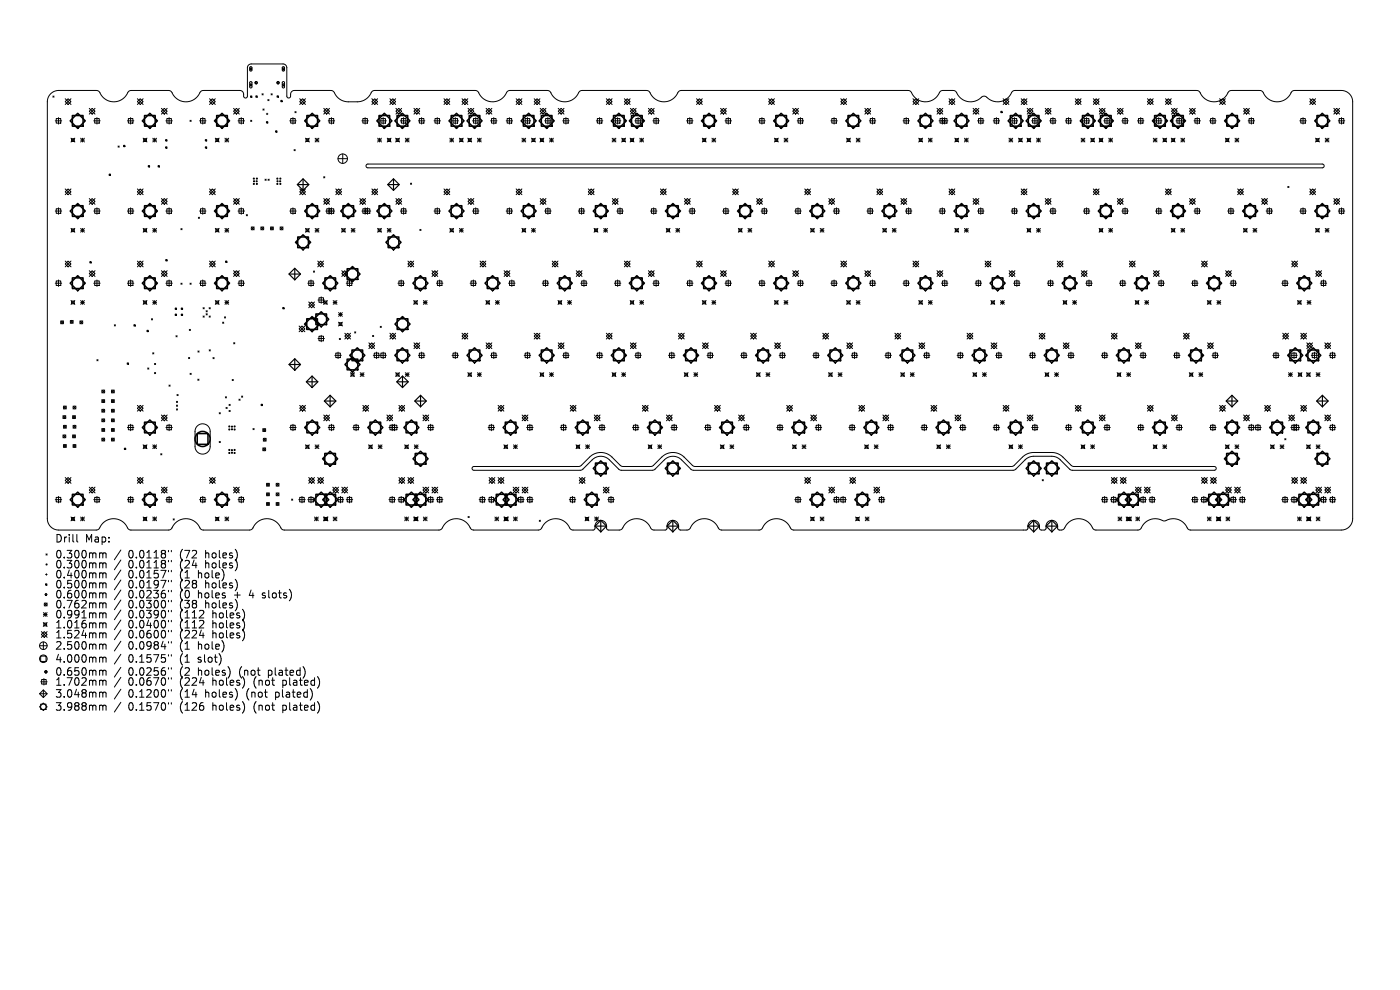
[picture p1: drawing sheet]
<svg xmlns="http://www.w3.org/2000/svg" width="297mm" height="210mm" viewBox="0 0 297 210" stroke-linecap="round" stroke-linejoin="round" font-family="sans-serif">
<defs><g id="words">
<g font-size="2.2">
<text x="11.6" y="115.3">Drill</text>
<text x="11.6" y="118.7">0.300mm</text>
<text x="18" y="115.3">Map:</text>
<text x="27.2" y="118.7">0.0118&quot;</text>
<text x="38.3" y="118.7">(72</text>
<text x="43.8" y="118.7">holes)</text>
<text x="11.6" y="120.8">0.300mm</text>
<text x="11.6" y="122.9">0.400mm</text>
<text x="11.6" y="125">0.500mm</text>
<text x="27.2" y="120.8">0.0118&quot;</text>
<text x="27.2" y="122.9">0.0157&quot;</text>
<text x="27.2" y="125">0.0197&quot;</text>
<text x="38.3" y="120.8">(24</text>
<text x="38.3" y="122.9">(1</text>
<text x="38.3" y="125">(28</text>
<text x="42.2" y="122.9">hole)</text>
<text x="43.8" y="120.8">holes)</text>
<text x="43.8" y="125">holes)</text>
<text x="11.6" y="127.2">0.600mm</text>
<text x="11.6" y="129.3">0.762mm</text>
<text x="11.6" y="131.4">0.991mm</text>
<text x="27.2" y="127.2">0.0236&quot;</text>
<text x="27.2" y="129.3">0.0300&quot;</text>
<text x="27.2" y="131.4">0.0390&quot;</text>
<text x="38.3" y="127.2">(0</text>
<text x="38.3" y="129.3">(38</text>
<text x="38.3" y="131.4">(112</text>
<text x="42.2" y="127.2">holes</text>
<text x="43.8" y="129.3">holes)</text>
<text x="45.3" y="131.4">holes)</text>
<text x="50.1" y="127.2">+</text>
<text x="53.4" y="127.2">4</text>
<text x="56.3" y="127.2">slots)</text>
<text x="11.6" y="133.5">1.016mm</text>
<text x="11.6" y="135.6">1.524mm</text>
<text x="27.2" y="133.5">0.0400&quot;</text>
<text x="27.2" y="135.6">0.0600&quot;</text>
<text x="38.3" y="133.5">(112</text>
<text x="38.3" y="135.6">(224</text>
<text x="45.3" y="133.5">holes)</text>
<text x="45.3" y="135.6">holes)</text>
<text x="11.6" y="138">2.500mm</text>
<text x="11.6" y="140.8">4.000mm</text>
<text x="11.6" y="143.6">0.650mm</text>
<text x="27.2" y="138">0.0984&quot;</text>
<text x="27.2" y="140.8">0.1575&quot;</text>
<text x="27.2" y="143.6">0.0256&quot;</text>
<text x="38.3" y="138">(1</text>
<text x="38.3" y="140.8">(1</text>
<text x="38.3" y="143.6">(2</text>
<text x="42.2" y="138">hole)</text>
<text x="42.2" y="140.8">slot)</text>
<text x="42.2" y="143.6">holes)</text>
<text x="51.1" y="143.6">(not</text>
<text x="57.4" y="143.6">plated)</text>
<text x="11.6" y="145.7">1.702mm</text>
<text x="11.6" y="148.2">3.048mm</text>
<text x="27.2" y="145.7">0.0670&quot;</text>
<text x="27.2" y="148.2">0.1200&quot;</text>
<text x="38.3" y="145.7">(224</text>
<text x="38.3" y="148.2">(14</text>
<text x="43.8" y="148.2">holes)</text>
<text x="45.3" y="145.7">holes)</text>
<text x="52.7" y="148.2">(not</text>
<text x="54.2" y="145.7">(not</text>
<text x="58.9" y="148.2">plated)</text>
<text x="60.5" y="145.7">plated)</text>
<text x="11.6" y="151">3.988mm</text>
<text x="27.2" y="151">0.1570&quot;</text>
<text x="38.3" y="151">(126</text>
<text x="45.3" y="151">holes)</text>
<text x="54.2" y="151">(not</text>
<text x="60.5" y="151">plated)</text>
</g>
</g></defs>
<g fill="none" stroke="#000" stroke-width=".21">
<path d="M10.8 19.8l.7-.4 .8-.2h8.2a1.22 1.22 0 0 1 1 1 3.3 3.3 0 0 0 5.8-.8l.5-.2h8.1a2.05 2.05 0 0 1 1.1 1.3 3.3 3.3 0 0 0 5.6-1.1l.5-.2h7.9a.93 .93 0 0 1 .7 1.2 .4 .4 0 0 0 .4 .4 .4 .4 0 0 0 .4-.4v-6l.2-.6 .6-.2h6.7a.8 .8 0 0 1 .8 .8l.1 6.1a.4 .4 0 0 0 .4 .3 .4 .4 0 0 0 .3-.4 .91 .91 0 0 1 .9-1.2h7.9a1.79 1.79 0 0 1 .9 1.2 3.2 3.2 0 0 0 2.6 1.2h2a3.5 3.5 0 0 0 3-2.2l.6-.2h21.5a2.05 2.05 0 0 1 1 1.3 3.3 3.3 0 0 0 5.6-1.1l.6-.2h8.1a2.05 2.05 0 0 1 1.1 1.3 3.3 3.3 0 0 0 5.5-1.1l.6-.2h13.8a2.05 2.05 0 0 1 1.1 1.3 3.3 3.3 0 0 0 5.6-1.1l.5-.2h48.3a2.05 2.05 0 0 1 1.1 1.3 3.3 3.3 0 0 0 5.6-1.1l.5-.2h2.4a1.71 1.71 0 0 1 .9 1.1 3.3 3.3 0 0 0 5.2 .2 1.33 1.33 0 0 1 1.4 .6 3.3 3.3 0 0 0 4.9-1.7l.5-.2h38.7a2.05 2.05 0 0 1 1.1 1.3 3.3 3.3 0 0 0 5.6-1.1l.5-.2h6.2a2.04 2.04 0 0 1 1.1 1.3 3.3 3.3 0 0 0 5.6-1.1l.5-.2h10.2a2.41 2.41 0 0 1 2.2 2.4l-.1 88.7a2.41 2.41 0 0 1-2.3 2.1h-32.2a1.73 1.73 0 0 1-.9-1.1 3.4 3.4 0 0 0-4.4-.8h-.4a3.3 3.3 0 0 0-4.8 1.7l-.5 .2h-9.1a2.05 2.05 0 0 1-1-1.2 3.3 3.3 0 0 0-5.6 1 .81 .81 0 0 1-1.3-.1 1.31 1.31 0 0 0-1.3-1.7 1.31 1.31 0 0 0-1.2 1.8l-.4 .2h-.7l-.2-.2a1.34 1.34 0 0 0-.5-1.5 1.34 1.34 0 0 0-1.6 0 2.07 2.07 0 0 0-.5 1.6l-.3 .1h-49.5a2.05 2.05 0 0 1-1-1.2 3.3 3.3 0 0 0-5.6 1l-.6 .2h-8.1a2.05 2.05 0 0 1-1-1.2 3.3 3.3 0 0 0-5.6 1l-.4 .2h-1.5l-.4-.3a1.31 1.31 0 0 0-1.3-1.7 1.31 1.31 0 0 0-1.2 1.8l-.3 .2h-2.4a1.22 1.22 0 0 1-1.1-1 3.3 3.3 0 0 0-5.8 .8l-.4 .2h-2.4l-.4-.3a1.31 1.31 0 0 0-1.3-1.7 1.31 1.31 0 0 0-1.2 1.8l-.4 .2h-4.2a1.22 1.22 0 0 1-1.1-1 3.3 3.3 0 0 0-5.7 .8l-.6 .2h-13.9a2.05 2.05 0 0 1-1-1.2 3.3 3.3 0 0 0-5.6 1l-.6 .2h-33a2.05 2.05 0 0 1-1-1.2 3.3 3.3 0 0 0-5.6 1l-.6 .2h-9.9a2.05 2.05 0 0 1-1.1-1.2 3.3 3.3 0 0 0-5.6 1l-.5 .2h-8.2a2.05 2.05 0 0 1-1-1.2 3.3 3.3 0 0 0-5.6 1l-.6 .2h-8.2a2.41 2.41 0 0 1-2.2-2.4v-88.4l.2-.8zM53 14.6l.2-.2 .3 .2-.3 .2zM53 18l.2-.3 .3 .3-.3 .2zM53 14.2l.3-.1 .1 .2v.6l-.1 .2-.3-.2zM53 17.4l.3-.1 .1 .2v1l-.1 .2-.3-.2zM54.1 17.5l.2-.2 .3 .2-.3 .3zM55.6 19.9l.2 .2M55.8 19.9l-.2 .2M57.5 19.9l.2 .2M57.7 19.9l-.2 .2M58.7 17.5l.3-.2 .2 .2-.2 .3zM59.9 14.6l.2-.2 .3 .2-.3 .2z"/>
<path d="M59.9 18l.2-.3 .3 .3-.3 .2zM60 14.2l.2-.1 .2 .2v.6l-.2 .2-.3-.2zM60 17.4l.2-.1 .2 .2v1l-.2 .2-.3-.2zM11.2 20.4l.3 .2M11.5 20.4l-.3 .2M11.7 25.6h1.4M11.9 25.2h1v.9h-1zM12.4 25v1.3M13.8 20.9l1.3 1.3M14.4 20.9l.7 .7-.7 .6-.6-.6zM15.1 29.3l.8 .8M15.1 20.9l-1.3 1.3"/>
<path d="M15.2 29.4h.6v.6h-.6zM15.9 29.3l-.8 .8M17.1 29.3l.8 .8M17.1 29.7h.8M17.5 29.3v.8M17.9 29.3l-.8 .8M18.9 23.6l.6-.6 .7 .6-.7 .6zM18.9 23l1.3 1.2M19.9 25.6h1.4M20.1 25.2h1v.9h-1zM20.2 23l-1.3 1.2M20.6 25v1.3"/>
<path d="M23.2 36.9h.2v.3h-.2zM25 31l.3 .2M25.3 31l-.3 .2M26.2 30.8h.3v.3h-.3zM27 25.6h1.4M27.2 25.2h1v.9h-1zM27.7 25v1.3M29.1 20.9l1.3 1.3M29.8 20.9l.6 .7-.6 .6-.7-.6zM30.4 29.3l.8 .8M30.4 20.9l-1.3 1.3M30.5 29.4h.6v.6h-.6z"/>
<path d="M31.2 29.3l-.8 .8M31.5 35.1h.2v.3h-.2zM32.4 29.7h.8M32.4 29.3l.8 .8M32.8 29.3v.8M33.2 29.3l-.8 .8M33.5 35.1h.3v.3h-.3zM34.2 23.6l.7-.6 .6 .6-.6 .6zM34.2 23l1.3 1.2M35.1 29.6h.3v.3h-.3zM35.1 31.1h.3v.3h-.3zM35.2 25.6h1.4"/>
<path d="M35.4 25.2h1v.9h-1zM35.5 23l-1.3 1.2M35.9 25v1.3M40.3 25.5l.3 .3M40.6 25.5l-.3 .3M42.3 25.6h1.4M42.5 25.2h1v.9h-1zM43 25v1.3M43.6 29.6h.2v.3h-.2zM43.6 31.1h.2v.3h-.2zM44.4 20.9l1.3 1.3M45.1 20.9l.6 .7-.6 .6-.7-.6z"/>
<path d="M45.7 29.3l.8 .8M45.7 20.9l-1.3 1.3M45.8 29.4h.6v.6h-.6zM46.5 29.3l-.8 .8M47.7 29.7h.8M47.7 29.3l.8 .8M48.1 29.3v.8M48.5 29.3l-.8 .8M49.5 23.6l.7-.6 .6 .6-.6 .6zM49.5 23l1.3 1.2M50.5 25.6h1.4M50.7 25.2h1v.9h-1z"/>
<path d="M50.8 23l-1.3 1.2M51.2 25v1.3M53.1 20.4h.3v.2h-.3zM53.2 25.5l.2 .3M53.4 25.5l-.2 .3M54.3 20.3h.3v.3h-.3zM55.8 23.1l.2 .3M56 23.1l-.2 .3M56.2 38l.3 .3M56.5 38l-.3 .3M56.5 24.2h.3M56.5 25.8h.3v.3h-.3z"/>
<path d="M56.7 24v.3M56.8 21.1l.3 .3M56.9 38l.2 .3M57.1 21.1l-.3 .3M57.1 38l-.2 .3M58.5 27.8h.2v.2h-.2zM58.8 20.3h.3v.3h-.3zM59.6 21.3h.3v.3h-.3zM61.5 25.6h1.3M61.7 25.2h.9v.9h-.9zM62.2 25v1.3M62.4 31.7l.2 .3"/>
<path d="M62.6 23.7l.2 .2M62.6 31.7l-.2 .3M62.8 23.7l-.2 .2M63.6 20.9l1.2 1.3M64.2 20.9l.6 .7-.6 .6-.6-.6zM64.8 29.3l.8 .8M64.8 20.9l-1.2 1.3M64.9 29.4h.6v.6h-.6zM65.6 29.3l-.8 .8M66.9 29.7h.8M66.9 29.3l.8 .8M67.3 29.3v.8"/>
<path d="M67.7 29.3l-.8 .8M68.7 37.5l.2 .2M68.7 23.6l.6-.6 .6 .6-.6 .6zM68.7 23l1.2 1.2M68.9 37.5l-.2 .2M69.6 25.6h1.4M69.8 25.2h1v.9h-1zM69.9 23l-1.2 1.2M70.3 25v1.3M71.7 33.7h2M72.7 32.7v2M76.8 25.6h1.3"/>
<path d="M77 25.2h.9v.9h-.9zM77.5 25v1.3M77.7 34.9l.3-.1h202.5a.4 .4 0 0 1 .4 .4 .4 .4 0 0 1-.4 .4h-202.5a.4 .4 0 0 1-.3-.2 .4 .4 0 0 1 0-.5zM78.9 20.9l1.2 1.3M79.5 20.9l.6 .7-.6 .6-.6-.6zM80.1 20.9l-1.2 1.3M80.1 29.7h.8M80.1 29.3l.8 .8M80.5 29.3v.8M80.6 25.6h1.4M80.8 25.2h1v.9h-1zM80.9 29.3l-.8 .8"/>
<path d="M81.3 25v1.3M82.2 29.3l.8 .8M82.3 29.4h.5v.6h-.5zM82.7 20.9l1.2 1.3M83 29.3l-.8 .8M83.3 20.9l.6 .7-.6 .6-.6-.6zM83.9 29.3l.9 .8M83.9 20.9l-1.2 1.3M84 23.6l.6-.6 .6 .6-.6 .6zM84 23l1.2 1.2M84.1 29.4h.5v.6h-.5zM84.8 29.3l-.9 .8"/>
<path d="M84.9 25.6h1.4M85.1 25.2h1v.9h-1zM85.2 23l-1.2 1.2M85.6 25v1.3M86 29.7h.8M86 29.3l.8 .8M86.4 29.3v.8M86.8 29.3l-.8 .8M87.1 38.9l.2 .2M87.3 38.9l-.2 .2M87.8 23.6l.6-.6 .6 .6-.6 .6zM87.8 23l1.2 1.2"/>
<path d="M88.8 25.6h1.3M89 25.2h.9v.9h-.9zM89 23l-1.2 1.2M89.4 25v1.3M92.1 25.6h1.3M92.3 25.2h.9v.9h-.9zM92.8 25v1.3M94.2 20.9l1.2 1.3M94.8 20.9l.6 .7-.6 .6-.6-.6zM95.4 20.9l-1.2 1.3M95.4 29.7h.8M95.4 29.3l.8 .8"/>
<path d="M95.8 29.3v.8M95.9 25.6h1.4M96.1 25.2h1v.9h-1zM96.2 29.3l-.8 .8M96.6 25v1.3M97.5 29.3l.8 .8M97.6 29.4h.6v.6h-.6zM98 20.9l1.2 1.3M98.3 29.3l-.8 .8M98.6 20.9l.6 .7-.6 .6-.6-.6zM99.2 29.3l.9 .8M99.2 20.9l-1.2 1.3"/>
<path d="M99.3 23.6l.6-.6 .6 .6-.6 .6zM99.3 23l1.2 1.2M99.4 29.4h.5v.6h-.5zM100.1 29.3l-.9 .8M100.2 25.6h1.4M100.4 25.2h1v.9h-1zM100.5 23l-1.2 1.2M100.9 25v1.3M101.3 29.7h.8M101.3 29.3l.8 .8M101.7 29.3v.8M102.1 29.3l-.8 .8"/>
<path d="M103.1 23.6l.6-.6 .6 .6-.6 .6zM103.1 23l1.2 1.2M104.1 25.6h1.3M104.3 25.2h.9v.9h-.9zM104.3 23l-1.2 1.2M104.8 25v1.3M107.4 25.6h1.4M107.6 25.2h1v.9h-1zM108.1 25v1.3M109.5 20.9l1.2 1.3M110.1 20.9l.6 .7-.6 .6-.6-.6zM110.7 20.9l-1.2 1.3"/>
<path d="M110.7 29.7h.8M110.7 29.3l.8 .8M111.1 29.3v.8M111.2 25.6h1.4M111.4 25.2h1v.9h-1zM111.5 29.3l-.8 .8M111.9 25v1.3M112.8 29.3l.8 .8M112.9 29.4h.6v.6h-.6zM113.3 20.9l1.2 1.3M113.6 29.3l-.8 .8M113.9 20.9l.6 .7-.6 .6-.6-.6z"/>
<path d="M114.5 29.3l.9 .8M114.5 20.9l-1.2 1.3M114.6 23.6l.6-.6 .6 .6-.6 .6zM114.6 23l1.2 1.2M114.7 29.4h.5v.6h-.5zM115.4 29.3l-.9 .8M115.5 25.6h1.4M115.7 25.2h1v.9h-1zM115.8 23l-1.2 1.2M116.2 25v1.3M116.6 29.7h.8M116.6 29.3l.8 .8"/>
<path d="M117 29.3v.8M117.4 29.3l-.8 .8M118.4 23l1.3 1.2M119 23l.7 .6-.7 .6-.6-.6zM119.4 25.6h1.3M119.6 25.2h.9v.9h-.9zM119.7 23l-1.3 1.2M120.1 25v1.3M126.5 25.6h1.4M126.7 25.2h1v.9h-1zM127.2 25v1.3M128.6 20.9l1.3 1.3"/>
<path d="M129.2 20.9l.7 .7-.7 .6-.6-.6zM129.9 20.9l-1.3 1.3M129.9 29.7h.8M129.9 29.3l.8 .8M130.3 29.3v.8M130.3 25.6h1.4M130.5 25.2h1v.9h-1zM130.7 29.3l-.8 .8M131 25v1.3M131.9 29.3l.8 .8M132 29.4h.6v.6h-.6zM132.5 20.9l1.2 1.3"/>
<path d="M132.7 29.3l-.8 .8M133.1 20.9l.6 .7-.6 .6-.6-.6zM133.7 29.3l.8 .8M133.7 20.9l-1.2 1.3M133.7 23.6l.6-.6 .7 .6-.7 .6zM133.7 23l1.3 1.2M133.8 29.4h.6v.6h-.6zM134.5 29.3l-.8 .8M134.7 25.6h1.3M134.9 25.2h.9v.9h-.9zM135 23l-1.3 1.2M135.4 25v1.3"/>
<path d="M135.7 29.7h.8M135.7 29.3l.8 .8M136.1 29.3v.8M136.5 29.3l-.8 .8M137.6 23.6l.6-.6 .6 .6-.6 .6zM137.6 23l1.2 1.2M138.5 25.6h1.4M138.7 25.2h1v.9h-1zM138.8 23l-1.2 1.2M139.2 25v1.3M145.6 25.6h1.4M145.8 25.2h1v.9h-1z"/>
<path d="M146.3 25v1.3M147.8 20.9l1.2 1.3M148.4 20.9l.6 .7-.6 .6-.6-.6zM149 29.3l.8 .8M149 20.9l-1.2 1.3M149.1 29.4h.6v.6h-.6zM149.8 29.3l-.8 .8M151 29.7h.8M151 29.3l.8 .8M151.4 29.3v.8M151.8 29.3l-.8 .8M152.9 23.6l.6-.6 .6 .6-.6 .6z"/>
<path d="M152.9 23l1.2 1.2M153.8 25.6h1.4M154 25.2h1v.9h-1zM154.1 23l-1.2 1.2M154.5 25v1.3M161 25.6h1.3M161.2 25.2h.9v.9h-.9zM161.6 25v1.3M163.1 20.9l1.2 1.3M163.7 20.9l.6 .7-.6 .6-.6-.6zM164.3 29.3l.8 .8M164.3 20.9l-1.2 1.3"/>
<path d="M164.4 29.4h.6v.6h-.6zM165.1 29.3l-.8 .8M166.3 29.7h.8M166.3 29.3l.8 .8M166.7 29.3v.8M167.1 29.3l-.8 .8M168.2 23.6l.6-.6 .6 .6-.6 .6zM168.2 23l1.2 1.2M169.1 25.6h1.4M169.3 25.2h1v.9h-1zM169.4 23l-1.2 1.2M169.8 25v1.3"/>
<path d="M176.3 25.6h1.3M176.5 25.2h.9v.9h-.9zM176.9 25v1.3M178.4 21.6l.6-.7 .6 .7-.6 .6zM178.4 20.9l1.2 1.3M179.6 29.3l.8 .8M179.6 20.9l-1.2 1.3M179.7 29.4h.6v.6h-.6zM180.4 29.3l-.8 .8M181.6 29.7h.8M181.6 29.3l.8 .8M182 29.3v.8"/>
<path d="M182.4 29.3l-.8 .8M183.5 23.6l.6-.6 .6 .6-.6 .6zM183.5 23l1.2 1.2M184.4 25.6h1.4M184.6 25.2h1v.9h-1zM184.7 23l-1.2 1.2M185.1 25v1.3M191.6 25.6h1.3M191.8 25.2h.9v.9h-.9zM192.3 25v1.3M193.7 20.9l1.2 1.3M194.3 20.9l.6 .7-.6 .6-.6-.6z"/>
<path d="M194.9 29.3l.8 .8M194.9 20.9l-1.2 1.3M195 29.4h.6v.6h-.6zM195.7 29.3l-.8 .8M197 29.7h.8M197 29.3l.8 .8M197.4 29.3v.8M197.8 29.3l-.8 .8M198.8 23.6l.6-.6 .6 .6-.6 .6zM198.8 23l1.2 1.2M199.2 25.6h1.9M199.4 25.2h1v.9h-1z"/>
<path d="M199.9 25v1.3M199.9 25.2h1v.9h-1zM200 23l-1.2 1.2M200.4 25v1.3M201.3 20.9l1.3 1.3M201.9 20.9l.7 .7-.7 .6-.6-.6zM202.6 29.3l.8 .8M202.6 20.9l-1.3 1.3M202.7 29.4h.6v.6h-.6zM203.4 29.3l-.8 .8M204.6 29.7h.8M204.6 29.3l.8 .8"/>
<path d="M205 29.3v.8M205.4 29.3l-.8 .8M206.4 23.6l.6-.6 .7 .6-.7 .6zM206.4 23l1.3 1.2M207.4 25.6h1.4M207.6 25.2h1v.9h-1zM207.7 23l-1.3 1.2M208.1 25v1.3M210.7 25.6h1.4M210.9 25.2h1v.9h-1zM211.4 25v1.3M212.3 23.6h.3v.3h-.3z"/>
<path d="M212.8 21.6l.6-.7 .6 .7-.6 .6zM212.8 20.9l1.2 1.3M214 20.9l-1.2 1.3M214 29.7h.8M214 29.3l.8 .8M214.4 29.3v.8M214.5 25.6h1.4M214.7 25.2h1v.9h-1zM214.8 29.3l-.8 .8M215.2 25v1.3M216.1 29.3l.8 .8M216.2 29.4h.6v.6h-.6z"/>
<path d="M216.6 21.6l.7-.7 .6 .7-.6 .6zM216.6 20.9l1.3 1.3M216.9 29.3l-.8 .8M217.9 29.3l.8 .8M217.9 20.9l-1.3 1.3M217.9 23.6l.6-.6 .6 .6-.6 .6zM217.9 23l1.2 1.2M218 29.4h.6v.6h-.6zM218.7 29.3l-.8 .8M218.9 25.6h1.3M219.1 25.2h.9v.9h-.9zM219.1 23l-1.2 1.2"/>
<path d="M219.5 25v1.3M219.9 29.7h.8M219.9 29.3l.8 .8M220.3 29.3v.8M220.7 29.3l-.8 .8M221.7 23.6l.7-.6 .6 .6-.6 .6zM221.7 23l1.3 1.2M222.7 25.6h1.4M222.9 25.2h1v.9h-1zM223 23l-1.3 1.2M223.4 25v1.3M226 25.6h1.4"/>
<path d="M226.2 25.2h1v.9h-1zM226.7 25v1.3M228.1 20.9l1.2 1.3M228.7 20.9l.6 .7-.6 .6-.6-.6zM229.3 20.9l-1.2 1.3M229.4 29.7h.7M229.4 29.3l.7 .8M229.7 29.3v.8M229.8 25.6h1.4M230 25.2h1v.9h-1zM230.1 29.3l-.7 .8M230.5 25v1.3"/>
<path d="M231.4 29.3l.8 .8M231.5 29.4h.6v.6h-.6zM231.9 21.6l.7-.7 .6 .7-.6 .6zM231.9 20.9l1.3 1.3M232.2 29.3l-.8 .8M233.2 29.3l.8 .8M233.2 20.9l-1.3 1.3M233.2 23l1.2 1.2M233.3 29.4h.6v.6h-.6zM233.8 23l.6 .6-.6 .6-.6-.6zM234 29.3l-.8 .8M234.2 25.6h1.3"/>
<path d="M234.4 25.2h.9v.9h-.9zM234.4 23l-1.2 1.2M234.9 25v1.3M235.2 29.7h.8M235.2 29.3l.8 .8M235.6 29.3v.8M236 29.3l-.8 .8M237 23.6l.7-.6 .6 .6-.6 .6zM237 23l1.3 1.2M238 25.6h1.4M238.2 25.2h1v.9h-1zM238.3 23l-1.3 1.2"/>
<path d="M238.7 25v1.3M241.3 25.6h1.4M241.5 25.2h1v.9h-1zM242 25v1.3M243.4 20.9l1.2 1.3M244 20.9l.6 .7-.6 .6-.6-.6zM244.6 20.9l-1.2 1.3M244.7 29.7h.8M244.7 29.3l.8 .8M245.1 29.3v.8M245.1 25.6h1.4M245.3 25.2h1v.9h-1z"/>
<path d="M245.5 29.3l-.8 .8M245.8 25v1.3M246.7 29.3l.8 .8M246.8 29.4h.6v.6h-.6zM247.2 20.9l1.3 1.3M247.5 29.3l-.8 .8M247.9 20.9l.6 .7-.6 .6-.7-.6zM248.5 29.3l.8 .8M248.5 20.9l-1.3 1.3M248.5 23.6l.6-.6 .6 .6-.6 .6zM248.5 23l1.2 1.2M248.6 29.4h.6v.6h-.6z"/>
<path d="M249.3 29.3l-.8 .8M249.5 25.6h1.3M249.7 25.2h.9v.9h-.9zM249.7 23l-1.2 1.2M250.2 25v1.3M250.5 29.7h.8M250.5 29.3l.8 .8M250.9 29.3v.8M251.3 29.3l-.8 .8M252.4 23.6l.6-.6 .6 .6-.6 .6zM252.4 23l1.2 1.2M253.3 25.6h1.4"/>
<path d="M253.5 25.2h1v.9h-1zM253.6 23l-1.2 1.2M254 25v1.3M256.6 25.6h1.4M256.8 25.2h1v.9h-1zM257.3 25v1.3M258.7 20.9l1.3 1.3M259.3 20.9l.7 .7-.7 .6-.6-.6zM260 29.3l.8 .8M260 20.9l-1.3 1.3M260.1 29.4h.5v.6h-.5zM260.8 29.3l-.8 .8"/>
<path d="M262 29.7h.8M262 29.3l.8 .8M262.4 29.3v.8M262.8 29.3l-.8 .8M263.8 23.6l.6-.6 .7 .6-.7 .6zM263.8 23l1.3 1.2M264.8 25.6h1.3M265 25.2h.9v.9h-.9zM265.1 23l-1.3 1.2M265.5 25v1.3M273.2 39.5l.2 .3M273.4 39.5l-.2 .3"/>
<path d="M275.8 25.6h1.3M276 25.2h.9v.9h-.9zM276.4 25v1.3M277.9 20.9l1.2 1.3M278.5 20.9l.6 .7-.6 .6-.6-.6zM279.1 29.3l.8 .8M279.1 20.9l-1.2 1.3M279.2 29.4h.6v.6h-.6zM279.9 29.3l-.8 .8M281.1 29.7h.8M281.1 29.3l.8 .8M281.5 29.3v.8"/>
<path d="M281.9 29.3l-.8 .8M283 23.6l.6-.6 .6 .6-.6 .6zM283 23l1.2 1.2M283.9 25.6h1.4M284.1 25.2h1v.9h-1zM284.2 23l-1.2 1.2M284.6 25v1.3M11.7 44.8h1.4M11.9 44.3h1v1h-1zM11.9 59.6h1v1h-1zM12.4 44.1v1.4M12.4 59.4v1.4"/>
<path d="M13.8 40.7l.6-.6 .7 .6-.7 .6zM13.8 56l.6-.6 .7 .6-.7 .6zM13.8 40.1l1.3 1.2M13.8 55.4l1.3 1.2M15.1 48.4l.8 .9M15.1 40.1l-1.3 1.2M15.1 55.4l-1.3 1.2M15.2 48.6h.6v.5h-.6zM15.9 48.4l-.8 .9M17.1 48.5l.8 .7M17.1 48.8h.8M17.5 48.5v.7"/>
<path d="M17.9 48.5l-.8 .7M18.9 42.7l.6-.6 .7 .6-.7 .6zM18.9 57.4l1.3 1.2M18.9 42.1l1.3 1.2M19.1 55.5h.2v.3h-.2zM19.5 57.4l.7 .6-.7 .6-.6-.6zM19.9 44.8h1.4M20.1 44.3h1v1h-1zM20.1 59.6h1v1h-1zM20.2 42.1l-1.3 1.2M20.2 57.4l-1.3 1.2M20.6 44.1v1.4"/>
<path d="M20.6 59.4v1.4M27 44.8h1.4M27.2 44.3h1v1h-1zM27.2 59.6h1v1h-1zM27.7 44.1v1.4M27.7 59.4v1.4M29.1 40.7l.7-.6 .6 .6-.6 .6zM29.1 56l.7-.6 .6 .6-.6 .6zM29.1 55.4l1.3 1.2M29.1 40.1l1.3 1.2M30.4 48.4l.8 .9M30.4 40.1l-1.3 1.2"/>
<path d="M30.4 55.4l-1.3 1.2M30.5 48.6h.6v.5h-.6zM31.2 48.4l-.8 .9M32.4 48.8h.8M32.4 48.5l.8 .7M32.8 48.5v.7M33.2 48.5l-.8 .7M34.2 42.7l.7-.6 .6 .6-.6 .6zM34.2 57.4l1.3 1.2M34.2 42.1l1.3 1.2M34.9 57.4l.6 .6-.6 .6-.7-.6zM35.2 55.1h.2v.2h-.2z"/>
<path d="M35.2 44.8h1.4M35.4 44.3h1v1h-1zM35.4 59.6h1v1h-1zM35.5 42.1l-1.3 1.2M35.5 57.4l-1.3 1.2M35.9 44.1v1.4M35.9 59.4v1.4M38.4 48.5l.2 .2M38.6 48.5l-.2 .2M42.1 46.1l.2 .2M42.3 46.1l-.2 .2M42.3 44.8h1.4"/>
<path d="M42.5 44.3h1v1h-1zM42.5 59.6h1v1h-1zM43 44.1v1.4M43 59.4v1.4M44.4 40.7l.7-.6 .6 .6-.6 .6zM44.4 40.1l1.3 1.2M44.4 55.4l1.3 1.2M45.1 55.4l.6 .6-.6 .6-.7-.6zM45.7 48.4l.8 .9M45.7 40.1l-1.3 1.2M45.7 55.4l-1.3 1.2M45.8 48.6h.6v.5h-.6z"/>
<path d="M46.5 48.4l-.8 .9M47.7 48.8h.8M47.7 48.5l.8 .7M47.9 55.4h.2v.3h-.2zM48.1 48.5v.7M48.5 48.5l-.8 .7M49.5 42.7l.7-.6 .6 .6-.6 .6zM49.5 42.1l1.3 1.2M49.5 57.4l1.3 1.2M50.2 57.4l.6 .6-.6 .6-.7-.6zM50.5 44.8h1.4M50.7 44.3h1v1h-1z"/>
<path d="M50.7 59.6h1v1h-1zM50.8 57.4l-1.3 1.2M50.8 42.1l-1.3 1.2M51.2 44.1v1.4M51.2 59.4v1.4M52.3 45.5l.2 .3M52.5 45.5l-.2 .3M53.3 48.1l.6 .7M53.9 48.1l-.6 .7M55.3 48.1l.7 .7M56 48.1l-.7 .7M57.4 48.1l.6 .7"/>
<path d="M58 48.1l-.6 .7M59.4 48.1l.6 .7M60 48.1l-.6 .7M61.5 44.8h1.3M61.7 44.3h.9v1h-.9zM62.2 44.1v1.4M63.6 40.7l.6-.6 .6 .6-.6 .6zM63.6 40.1l1.2 1.2M64.8 48.4l.8 .9M64.8 40.1l-1.2 1.2M64.9 48.6h.6v.5h-.6zM65.5 59.6h1v1h-1z"/>
<path d="M65.6 48.4l-.8 .9M66 59.4v1.4M66.5 57.5l.2 .2M66.7 57.5l-.2 .2M66.9 48.8h.8M66.9 48.5l.8 .7M67.3 48.5v.7M67.4 56l.6-.6 .6 .6-.6 .6zM67.4 55.4l1.2 1.2M67.7 48.5l-.8 .7M68.6 55.4l-1.2 1.2M68.7 42.7l.6-.6 .6 .6-.6 .6z"/>
<path d="M68.7 42.1l1.2 1.2M69.1 44.8h1.9M69.3 44.3h1v1h-1zM69.8 44.1v1.4M69.8 44.3h1v1h-1zM69.9 42.1l-1.2 1.2M70.3 44.1v1.4M71.2 40.7l.6-.6 .7 .6-.7 .6zM71.2 40.1l1.3 1.2M72.5 48.4l.8 .9M72.5 40.1l-1.3 1.2M72.5 57.4l1.2 1.2"/>
<path d="M72.6 48.6h.6v.5h-.6zM73.1 57.4l.6 .6-.6 .6-.6-.6zM73.3 48.4l-.8 .9M73.7 59.6h.9v1h-.9zM73.7 57.4l-1.2 1.2M74.1 59.4v1.4M74.5 48.8h.8M74.5 48.5l.8 .7M74.9 48.5v.7M75.3 48.5l-.8 .7M76.3 42.7l.6-.6 .7 .6-.7 .6zM76.3 42.1l1.3 1.2"/>
<path d="M76.8 44.8h1.9M77 44.3h.9v1h-.9zM77.5 44.1v1.4M77.5 44.3h.9v1h-.9zM77.6 42.1l-1.3 1.2M78 44.1v1.4M78.9 40.7l.6-.6 .6 .6-.6 .6zM78.9 40.1l1.2 1.2M80.1 48.4l.8 .9M80.1 40.1l-1.2 1.2M80.2 48.6h.6v.5h-.6zM80.9 48.4l-.8 .9"/>
<path d="M82.2 48.8h.8M82.2 48.5l.8 .7M82.6 48.5v.7M83 48.5l-.8 .7M84 42.1l1.2 1.2M84.6 42.1l.6 .6-.6 .6-.6-.6zM84.6 59.6h1v1h-1zM84.9 44.8h1.4M85.1 59.4v1.4M85.1 44.3h1v1h-1zM85.2 42.1l-1.2 1.2M85.6 44.1v1.4"/>
<path d="M86.5 56l.6-.6 .7 .6-.7 .6zM86.5 55.4l1.3 1.2M87.8 55.4l-1.3 1.2M89.1 48.7l.2 .2M89.3 48.7l-.2 .2M91.6 57.4l1.3 1.2M92.1 44.8h1.3M92.3 57.4l.6 .6-.6 .6-.7-.6zM92.3 44.3h.9v1h-.9zM92.8 44.1v1.4M92.8 59.6h1v1h-1zM92.9 57.4l-1.3 1.2"/>
<path d="M93.3 59.4v1.4M94.2 40.7l.6-.6 .6 .6-.6 .6zM94.2 40.1l1.2 1.2M95.4 40.1l-1.2 1.2M95.4 48.4l.8 .9M95.5 48.6h.6v.5h-.6zM96.2 48.4l-.8 .9M97.5 48.8h.8M97.5 48.5l.8 .7M97.9 48.5v.7M98.3 48.5l-.8 .7M99.3 42.7l.6-.6 .6 .6-.6 .6z"/>
<path d="M99.3 42.1l1.2 1.2M99.9 59.6h1v1h-1zM100.2 44.8h1.4M100.4 59.4v1.4M100.4 44.3h1v1h-1zM100.5 42.1l-1.2 1.2M100.9 44.1v1.4M101.8 56l.7-.6 .6 .6-.6 .6zM101.8 55.4l1.3 1.2M103.1 55.4l-1.3 1.2M106.9 57.4l1.3 1.2M107.4 44.8h1.4"/>
<path d="M107.6 57.4l.6 .6-.6 .6-.7-.6zM107.6 44.3h1v1h-1zM108.1 44.1v1.4M108.1 59.6h1v1h-1zM108.2 57.4l-1.3 1.2M108.6 59.4v1.4M109.5 40.7l.6-.6 .6 .6-.6 .6zM109.5 40.1l1.2 1.2M110.7 48.4l.8 .9M110.7 40.1l-1.2 1.2M110.8 48.6h.6v.5h-.6zM111.5 48.4l-.8 .9"/>
<path d="M112.8 48.8h.8M112.8 48.5l.8 .7M113.2 48.5v.7M113.6 48.5l-.8 .7M114.6 42.7l.6-.6 .6 .6-.6 .6zM114.6 42.1l1.2 1.2M115.2 59.6h1v1h-1zM115.5 44.8h1.4M115.7 59.4v1.4M115.7 44.3h1v1h-1zM115.8 42.1l-1.2 1.2M116.2 44.1v1.4"/>
<path d="M117.1 56l.7-.6 .6 .6-.6 .6zM117.1 55.4l1.3 1.2M118.4 55.4l-1.3 1.2M122.3 57.4l1.2 1.2M122.7 44.8h1.4M122.9 57.4l.6 .6-.6 .6-.6-.6zM122.9 44.3h1v1h-1zM123.4 44.1v1.4M123.4 59.6h1v1h-1zM123.5 57.4l-1.2 1.2M123.9 59.4v1.4M124.8 40.7l.6-.6 .6 .6-.6 .6z"/>
<path d="M124.8 40.1l1.2 1.2M126 48.4l.8 .9M126 40.1l-1.2 1.2M126.1 48.6h.6v.5h-.6zM126.8 48.4l-.8 .9M128.1 48.8h.8M128.1 48.5l.8 .7M128.5 48.5v.7M128.9 48.5l-.8 .7M129.9 42.7l.6-.6 .6 .6-.6 .6zM129.9 42.1l1.2 1.2M130.5 59.6h1v1h-1z"/>
<path d="M130.9 44.8h1.3M131 59.4v1.4M131.1 44.3h.9v1h-.9zM131.1 42.1l-1.2 1.2M131.5 44.1v1.4M132.5 56l.6-.6 .6 .6-.6 .6zM132.5 55.4l1.2 1.2M133.7 55.4l-1.2 1.2M137.6 57.4l1.2 1.2M138 44.8h1.4M138.2 57.4l.6 .6-.6 .6-.6-.6zM138.2 44.3h1v1h-1z"/>
<path d="M138.7 44.1v1.4M138.7 59.6h1v1h-1zM138.8 57.4l-1.2 1.2M139.2 59.4v1.4M140.1 40.7l.6-.6 .6 .6-.6 .6zM140.1 40.1l1.2 1.2M141.3 48.4l.8 .9M141.3 40.1l-1.2 1.2M141.5 48.6h.5v.5h-.5zM142.1 48.4l-.8 .9M143.4 48.8h.8M143.4 48.5l.8 .7"/>
<path d="M143.8 48.5v.7M144.2 48.5l-.8 .7M145.2 42.7l.6-.6 .6 .6-.6 .6zM145.2 42.1l1.2 1.2M145.8 59.6h1v1h-1zM146.2 44.8h1.3M146.3 59.4v1.4M146.4 44.3h.9v1h-.9zM146.4 42.1l-1.2 1.2M146.8 44.1v1.4M147.8 56l.6-.6 .6 .6-.6 .6zM147.8 55.4l1.2 1.2"/>
<path d="M149 55.4l-1.2 1.2M152.9 57.4l1.2 1.2M153.3 44.8h1.4M153.5 57.4l.6 .6-.6 .6-.6-.6zM153.5 44.3h1v1h-1zM154 44.1v1.4M154 59.6h1v1h-1zM154.1 57.4l-1.2 1.2M154.5 59.4v1.4M155.4 40.7l.6-.6 .6 .6-.6 .6zM155.4 40.1l1.2 1.2M156.6 48.4l.9 .9"/>
<path d="M156.6 40.1l-1.2 1.2M156.8 48.6h.5v.5h-.5zM157.5 48.4l-.9 .9M158.7 48.8h.8M158.7 48.5l.8 .7M159.1 48.5v.7M159.5 48.5l-.8 .7M160.5 42.7l.6-.6 .6 .6-.6 .6zM160.5 42.1l1.2 1.2M161.2 59.6h.9v1h-.9zM161.5 44.8h1.3M161.6 59.4v1.4"/>
<path d="M161.7 44.3h.9v1h-.9zM161.7 42.1l-1.2 1.2M162.1 44.1v1.4M163.1 55.4l1.2 1.2M163.7 55.4l.6 .6-.6 .6-.6-.6zM164.3 55.4l-1.2 1.2M168.2 57.4l1.2 1.2M168.6 44.8h1.4M168.8 57.4l.6 .6-.6 .6-.6-.6zM168.8 44.3h1v1h-1zM169.3 44.1v1.4M169.3 59.6h1v1h-1z"/>
<path d="M169.4 57.4l-1.2 1.2M169.8 59.4v1.4M170.7 40.7l.6-.6 .6 .6-.6 .6zM170.7 40.1l1.2 1.2M171.9 48.4l.9 .9M171.9 40.1l-1.2 1.2M172.1 48.6h.5v.5h-.5zM172.8 48.4l-.9 .9M174 48.8h.8M174 48.5l.8 .7M174.4 48.5v.7M174.8 48.5l-.8 .7"/>
<path d="M175.8 42.7l.6-.6 .6 .6-.6 .6zM175.8 42.1l1.2 1.2M176.5 59.6h.9v1h-.9zM176.8 44.8h1.3M176.9 59.4v1.4M177 44.3h.9v1h-.9zM177 42.1l-1.2 1.2M177.5 44.1v1.4M178.4 56l.6-.6 .6 .6-.6 .6zM178.4 55.4l1.2 1.2M179.6 55.4l-1.2 1.2M183.5 57.4l1.2 1.2"/>
<path d="M183.9 44.8h1.4M184.1 57.4l.6 .6-.6 .6-.6-.6zM184.1 44.3h1v1h-1zM184.6 44.1v1.4M184.6 59.6h1v1h-1zM184.7 57.4l-1.2 1.2M185.1 59.4v1.4M186 40.7l.6-.6 .7 .6-.7 .6zM186 40.1l1.3 1.2M187.3 48.4l.8 .9M187.3 40.1l-1.3 1.2M187.4 48.6h.5v.5h-.5z"/>
<path d="M188.1 48.4l-.8 .9M189.3 48.8h.8M189.3 48.5l.8 .7M189.7 48.5v.7M190.1 48.5l-.8 .7M191.1 42.7l.6-.6 .7 .6-.7 .6zM191.1 42.1l1.3 1.2M191.8 59.6h.9v1h-.9zM192.1 44.8h1.3M192.3 59.4v1.4M192.3 44.3h.9v1h-.9zM192.4 42.1l-1.3 1.2"/>
<path d="M192.8 44.1v1.4M193.7 56l.6-.6 .6 .6-.6 .6zM193.7 55.4l1.2 1.2M194.9 55.4l-1.2 1.2M198.8 57.4l1.2 1.2M199.2 44.8h1.4M199.4 57.4l.6 .6-.6 .6-.6-.6zM199.4 44.3h1v1h-1zM199.9 44.1v1.4M199.9 59.6h1v1h-1zM200 57.4l-1.2 1.2M200.4 59.4v1.4"/>
<path d="M201.3 40.7l.6-.6 .7 .6-.7 .6zM201.3 40.1l1.3 1.2M202.6 48.4l.8 .9M202.6 40.1l-1.3 1.2M202.7 48.6h.6v.5h-.6zM203.4 48.4l-.8 .9M204.6 48.8h.8M204.6 48.5l.8 .7M205 48.5v.7M205.4 48.5l-.8 .7M206.4 42.7l.6-.6 .7 .6-.7 .6zM206.4 42.1l1.3 1.2"/>
<path d="M207.1 59.6h.9v1h-.9zM207.4 44.8h1.4M207.6 59.4v1.4M207.6 44.3h.9v1h-.9zM207.7 42.1l-1.3 1.2M208.1 44.1v1.4M209 56l.6-.6 .6 .6-.6 .6zM209 55.4l1.2 1.2M210.2 55.4l-1.2 1.2M214.1 57.4l1.2 1.2M214.5 44.8h1.4M214.7 57.4l.6 .6-.6 .6-.6-.6z"/>
<path d="M214.7 44.3h1v1h-1zM215.2 44.1v1.4M215.2 59.6h1v1h-1zM215.3 57.4l-1.2 1.2M215.7 59.4v1.4M216.6 40.7l.7-.6 .6 .6-.6 .6zM216.6 40.1l1.3 1.2M217.9 48.4l.8 .9M217.9 40.1l-1.3 1.2M218 48.6h.6v.5h-.6zM218.7 48.4l-.8 .9M219.9 48.8h.8"/>
<path d="M219.9 48.5l.8 .7M220.3 48.5v.7M220.7 48.5l-.8 .7M221.7 42.7l.7-.6 .6 .6-.6 .6zM221.7 42.1l1.3 1.2M222.4 59.6h.9v1h-.9zM222.7 44.8h1.4M222.9 59.4v1.4M222.9 44.3h1v1h-1zM223 42.1l-1.3 1.2M223.4 44.1v1.4M224.3 56l.6-.6 .6 .6-.6 .6z"/>
<path d="M224.3 55.4l1.2 1.2M225.5 55.4l-1.2 1.2M229.4 57.4l1.2 1.2M229.8 44.8h1.4M230 57.4l.6 .6-.6 .6-.6-.6zM230 44.3h1v1h-1zM230.5 44.1v1.4M230.5 59.6h1v1h-1zM230.6 57.4l-1.2 1.2M231 59.4v1.4M231.9 40.7l.7-.6 .6 .6-.6 .6zM231.9 40.1l1.3 1.2"/>
<path d="M233.2 48.4l.8 .9M233.2 40.1l-1.3 1.2M233.3 48.6h.6v.5h-.6zM234 48.4l-.8 .9M235.2 48.8h.8M235.2 48.5l.8 .7M235.6 48.5v.7M236 48.5l-.8 .7M237 42.7l.7-.6 .6 .6-.6 .6zM237 42.1l1.3 1.2M237.7 59.6h1v1h-1zM238 44.8h1.4"/>
<path d="M238.2 59.4v1.4M238.2 44.3h1v1h-1zM238.3 42.1l-1.3 1.2M238.7 44.1v1.4M239.6 56l.6-.6 .6 .6-.6 .6zM239.6 55.4l1.2 1.2M240.8 55.4l-1.2 1.2M244.7 57.4l1.2 1.2M245.1 44.8h1.4M245.3 57.4l.6 .6-.6 .6-.6-.6zM245.3 44.3h1v1h-1zM245.8 44.1v1.4"/>
<path d="M245.8 59.6h1v1h-1zM245.9 57.4l-1.2 1.2M246.3 59.4v1.4M247.2 40.7l.7-.6 .6 .6-.6 .6zM247.2 40.1l1.3 1.2M248.5 48.4l.8 .9M248.5 40.1l-1.3 1.2M248.6 48.6h.6v.5h-.6zM249.3 48.4l-.8 .9M250.5 48.8h.8M250.5 48.5l.8 .7M250.9 48.5v.7"/>
<path d="M251.3 48.5l-.8 .7M252.4 42.7l.6-.6 .6 .6-.6 .6zM252.4 42.1l1.2 1.2M253 59.6h1v1h-1zM253.3 44.8h1.4M253.5 59.4v1.4M253.5 44.3h1v1h-1zM253.6 42.1l-1.2 1.2M254 44.1v1.4M254.9 56l.6-.6 .6 .6-.6 .6zM254.9 55.4l1.2 1.2M256.1 55.4l-1.2 1.2"/>
<path d="M260 57.4l1.2 1.2M260.4 44.8h1.4M260.6 57.4l.6 .6-.6 .6-.6-.6zM260.6 44.3h1v1h-1zM261.1 44.1v1.4M261.2 59.6h.9v1h-.9zM261.2 57.4l-1.2 1.2M261.6 59.4v1.4M262.6 40.7l.6-.6 .6 .6-.6 .6zM262.6 40.1l1.2 1.2M263.8 48.4l.8 .9M263.8 40.1l-1.2 1.2"/>
<path d="M263.9 48.6h.6v.5h-.6zM264.6 48.4l-.8 .9M265.8 48.8h.8M265.8 48.5l.8 .7M266.2 48.5v.7M266.6 48.5l-.8 .7M267.7 42.7l.6-.6 .6 .6-.6 .6zM267.7 42.1l1.2 1.2M268.6 44.8h1.4M268.8 44.3h1v1h-1zM268.9 42.1l-1.2 1.2M269.3 44.1v1.4"/>
<path d="M272.1 59.6h1v1h-1zM272.6 59.4v1.4M274 56l.6-.6 .7 .6-.7 .6zM274 55.4l1.3 1.2M275.3 55.4l-1.3 1.2M275.8 44.8h1.3M275.9 44.3h1v1h-1zM276.4 44.1v1.4M277.9 40.7l.6-.6 .6 .6-.6 .6zM277.9 40.1l1.2 1.2M279.1 48.4l.8 .9M279.1 40.1l-1.2 1.2"/>
<path d="M279.1 57.4l1.3 1.2M279.2 48.6h.6v.5h-.6zM279.7 57.4l.7 .6-.7 .6-.6-.6zM279.9 48.4l-.8 .9M280.3 59.6h1v1h-1zM280.4 57.4l-1.3 1.2M280.8 59.4v1.4M281.1 48.8h.8M281.1 48.5l.8 .7M281.5 48.5v.7M281.9 48.5l-.8 .7M283 42.7l.6-.6 .6 .6-.6 .6z"/>
<path d="M283 42.1l1.2 1.2M283.9 44.8h1.4M284.1 44.3h1v1h-1zM284.2 42.1l-1.2 1.2M284.6 44.1v1.4M11.7 60.1h1.4M12.9 68.1l.6 .6M13.5 68.1l-.6 .6M14.9 68l.6 .6M15.1 63.7l.8 .9M15.2 63.9h.6v.5h-.6zM15.5 68l-.6 .6"/>
<path d="M15.9 63.7l-.8 .9M16.9 68.1l.7 .6M17.1 63.8l.8 .8M17.1 64.2h.8M17.5 63.8v.8M17.6 68.1l-.7 .6M17.9 63.8l-.8 .8M19.9 60.1h1.4M20.6 76.3l.2 .2M20.8 76.3l-.2 .2M24.3 68.9l.2 .2M24.5 68.9l-.2 .2"/>
<path d="M27 77h.3v.3h-.3zM27 60.1h1.4M28.4 68.9h.3v.3h-.3zM30.4 63.7l.8 .9M30.5 63.9h.6v.5h-.6zM31.2 70.1h.3v.3h-.3zM31.2 63.7l-.8 .9M31.3 78.1l.3 .2M31.6 78.1l-.3 .2M32.1 67.6l.3 .3M32.4 67.6l-.3 .3M32.4 74.8l.2 .3"/>
<path d="M32.4 64.2h.8M32.4 63.8l.8 .8M32.6 74.8l-.2 .3M32.8 77.1l.2 .2M32.8 79l.2 .3M32.8 63.8v.8M33 77.1l-.2 .2M33 79l-.2 .3M33.2 63.8l-.8 .8M35.2 60.1h1.4M37.2 65.3h.2v.3h-.2zM37.2 66.6h.2v.3h-.2z"/>
<path d="M37.3 71.2l.3 .3M37.6 71.2l-.3 .3M38.4 60.1l.2 .2M38.5 65.3h.2v.3h-.2zM38.5 66.6h.2v.3h-.2zM38.6 60.1l-.2 .2M40 75.8l.2 .3M40.2 69.9l.2 .2M40.2 75.8l-.2 .3M40.3 60.1l.3 .2M40.3 79.2l.3 .2M40.4 69.9l-.2 .2"/>
<path d="M40.6 60.1l-.3 .2M40.6 79.2l-.3 .2M42 74.5l.2 .2M42.2 74.5l-.2 .2M42.3 60.1h1.4M43.1 65.3l.2 .2M43.1 67l.2 .3M43.3 65.3l-.2 .2M43.3 67l-.2 .3M43.7 65.9l.3 .3M43.7 66.6l.3 .2M44 65.9l-.3 .3"/>
<path d="M44 66.6l-.3 .2M44.4 65.3l.2 .2M44.4 67l.2 .3M44.4 74.2l.2 .2M44.6 65.3l-.2 .2M44.6 67l-.2 .3M44.6 74.2l-.2 .2M45.2 75.9l.2 .2M45.4 75.9l-.2 .2M45.7 63.7l.8 .9M45.8 63.9h.6v.5h-.6zM46.5 63.7l-.8 .9"/>
<path d="M47.2 68.3l.3 .3M47.5 68.3l-.3 .3M47.6 67.2l.3 .3M47.7 64.2h.8M47.7 63.8l.8 .8M47.9 67.2l-.3 .3M48.1 63.8v.8M48.5 63.8l-.8 .8M49.6 72.7l.2 .2M49.8 72.7l-.2 .2M50.5 60.1h1.4M60 65.2h.3v.3h-.3z"/>
<path d="M63.5 69.2l1.2 1.2M64.1 69.2l.6 .6-.6 .6-.6-.6zM64.7 69.2l-1.2 1.2M65.3 60.1h1.4M65.5 64.7l.6-.6 .6 .6-.6 .6zM65.5 64.1l1.2 1.2M66.7 64.1l-1.2 1.2M67.5 63.6h1.3M67.5 71.8h1.3M67.7 63.2h.9v.9h-.9zM67.7 71.3h.9v1h-.9zM68.1 63v1.3"/>
<path d="M68.1 71.1v1.4M68.6 63.7l.8 .9M68.7 63.9h.6v.5h-.6zM69.4 63.7l-.8 .9M70.7 64.2h.8M70.7 63.8l.8 .8M71 75.4h1.4M71.1 63.8v.8M71.2 74.9h1v1h-1zM71.5 63.8l-.8 .8M71.7 74.7v1.4M71.8 68.3l.8 .9"/>
<path d="M71.8 66.3l.8 .8M71.8 66.7h.8M71.9 68.5h.6v.5h-.6zM72 71.8l.2 .2M72.2 71.8l-.2 .2M72.2 66.3v.8M72.6 66.3l-.8 .8M72.6 68.3l-.8 .9M73.1 70.7l1.3 1.2M73.5 60.1h1.3M73.8 70.7l.6 .6-.6 .6-.7-.6zM74.4 79.1l.8 .8"/>
<path d="M74.4 70.7l-1.3 1.2M74.5 79.2h.6v.6h-.6zM75.2 79.1l-.8 .8M75.2 70.4l.3 .2M75.5 70.4l-.3 .2M76.4 79.1l.8 .8M76.4 79.5h.8M76.8 79.1v.8M77.2 79.1l-.8 .8M78.2 72.7l1.3 1.3M78.9 72.7l.6 .6-.6 .7-.7-.7zM79 71.2l.3 .2"/>
<path d="M79.2 75.4h2.8M79.3 71.2l-.3 .2M79.4 74.9h1v1h-1zM79.5 72.7l-1.3 1.3M79.9 74.7v1.4M80.7 69.2l.2 .3M80.8 74.9h1v1h-1zM80.9 69.2l-.2 .3M81.3 74.7v1.4M82.7 71.3l.6-.6 .6 .6-.6 .6zM82.7 70.7l1.2 1.2M83.9 79.1l.9 .8"/>
<path d="M83.9 70.7l-1.2 1.2M84.1 79.2h.5v.6h-.5zM84.4 60.1h1.4M84.8 79.1l-.9 .8M86 79.5h.8M86 79.1l.8 .8M86.4 79.1v.8M86.8 79.1l-.8 .8M87.8 63.7l.8 .9M87.8 72.7l1.2 1.3M87.9 63.9h.6v.5h-.6zM88.4 72.7l.6 .6-.6 .7-.6-.7z"/>
<path d="M88.6 63.7l-.8 .9M88.8 75.4h1.3M89 74.9h.9v1h-.9zM89 72.7l-1.2 1.3M89.4 74.7v1.4M89.8 64.2h.8M89.8 63.8l.8 .8M90.2 63.8v.8M90.6 63.8l-.8 .8M92.6 60.1h1.4M95.9 75.4h1.4M96.1 74.9h1v1h-1z"/>
<path d="M96.6 74.7v1.4M98 70.7l1.2 1.2M98.6 70.7l.6 .6-.6 .6-.6-.6zM99.2 79.1l.9 .8M99.2 70.7l-1.2 1.2M99.4 79.2h.5v.6h-.5zM99.7 60.1h1.4M100.1 79.1l-.9 .8M101.3 79.5h.8M101.3 79.1l.8 .8M101.7 79.1v.8M102.1 79.1l-.8 .8"/>
<path d="M103.1 63.7l.8 .9M103.1 73.3l.6-.6 .6 .6-.6 .7zM103.1 72.7l1.2 1.3M103.2 63.9h.6v.5h-.6zM103.9 63.7l-.8 .9M104.1 75.4h1.3M104.3 74.9h.9v1h-.9zM104.3 72.7l-1.2 1.3M104.8 74.7v1.4M105.1 64.2h.8M105.1 63.8l.8 .8M105.5 63.8v.8"/>
<path d="M105.9 63.8l-.8 .8M107.9 60.1h1.4M111.2 75.4h1.4M111.4 74.9h1v1h-1zM111.9 74.7v1.4M113.3 70.7l1.2 1.2M113.9 70.7l.6 .6-.6 .6-.6-.6zM114.5 79.1l.9 .8M114.5 70.7l-1.2 1.2M114.7 79.2h.5v.6h-.5zM115 60.1h1.4M115.4 79.1l-.9 .8"/>
<path d="M116.6 79.5h.8M116.6 79.1l.8 .8M117 79.1v.8M117.4 79.1l-.8 .8M118.4 63.7l.8 .9M118.4 73.3l.6-.6 .6 .6-.6 .7zM118.4 72.7l1.2 1.3M118.5 63.9h.6v.5h-.6zM119.2 63.7l-.8 .9M119.4 75.4h1.3M119.6 74.9h.9v1h-.9zM119.6 72.7l-1.2 1.3"/>
<path d="M120.1 74.7v1.4M120.4 64.2h.8M120.4 63.8l.8 .8M120.8 63.8v.8M121.2 63.8l-.8 .8M123.2 60.1h1.4M126.5 75.4h1.4M126.7 74.9h1v1h-1zM127.2 74.7v1.4M128.6 70.7l1.3 1.2M129.2 70.7l.7 .6-.7 .6-.6-.6zM129.9 79.1l.8 .8"/>
<path d="M129.9 70.7l-1.3 1.2M130 79.2h.6v.6h-.6zM130.3 60.1h1.4M130.7 79.1l-.8 .8M131.9 79.5h.8M131.9 79.1l.8 .8M132.3 79.1v.8M132.7 79.1l-.8 .8M133.7 63.7l.8 .9M133.7 73.3l.6-.6 .7 .6-.7 .7zM133.7 72.7l1.3 1.3M133.8 63.9h.6v.5h-.6z"/>
<path d="M134.5 63.7l-.8 .9M134.7 75.4h1.3M134.9 74.9h.9v1h-.9zM135 72.7l-1.3 1.3M135.4 74.7v1.4M135.7 64.2h.8M135.7 63.8l.8 .8M136.1 63.8v.8M136.5 63.8l-.8 .8M138.5 60.1h1.4M141.8 75.4h1.4M142 74.9h1v1h-1z"/>
<path d="M142.5 74.7v1.4M143.9 70.7l1.3 1.2M144.5 70.7l.7 .6-.7 .6-.6-.6zM145.2 79.1l.8 .8M145.2 70.7l-1.3 1.2M145.3 79.2h.6v.6h-.6zM145.6 60.1h1.4M146 79.1l-.8 .8M147.2 79.5h.8M147.2 79.1l.8 .8M147.6 79.1v.8M148 79.1l-.8 .8"/>
<path d="M149 63.7l.8 .9M149 73.3l.6-.6 .7 .6-.7 .7zM149 72.7l1.3 1.3M149.1 63.9h.6v.5h-.6zM149.8 63.7l-.8 .9M150 75.4h1.4M150.2 74.9h1v1h-1zM150.3 72.7l-1.3 1.3M150.7 74.7v1.4M151 64.2h.8M151 63.8l.8 .8M151.4 63.8v.8"/>
<path d="M151.8 63.8l-.8 .8M153.8 60.1h1.4M157.1 75.4h1.4M157.3 74.9h1v1h-1zM157.8 74.7v1.4M159.2 70.7l1.3 1.2M159.9 70.7l.6 .6-.6 .6-.7-.6zM160.5 79.1l.8 .8M160.5 70.7l-1.3 1.2M160.6 79.2h.6v.6h-.6zM161 60.1h1.3M161.3 79.1l-.8 .8"/>
<path d="M162.5 79.5h.8M162.5 79.1l.8 .8M162.9 79.1v.8M163.3 79.1l-.8 .8M164.3 63.7l.8 .9M164.3 73.3l.7-.6 .6 .6-.6 .7zM164.3 72.7l1.3 1.3M164.4 63.9h.6v.5h-.6zM165.1 63.7l-.8 .9M165.3 75.4h1.4M165.5 74.9h1v1h-1zM165.6 72.7l-1.3 1.3"/>
<path d="M166 74.7v1.4M166.3 64.2h.8M166.3 63.8l.8 .8M166.7 63.8v.8M167.1 63.8l-.8 .8M169.1 60.1h1.4M172.4 75.4h1.4M172.6 74.9h1v1h-1zM173.1 74.7v1.4M174.5 71.3l.7-.6 .6 .6-.6 .6zM174.5 70.7l1.3 1.2M175.8 79.1l.8 .8"/>
<path d="M175.8 70.7l-1.3 1.2M175.9 79.2h.6v.6h-.6zM176.3 60.1h1.3M176.6 79.1l-.8 .8M177.8 79.5h.8M177.8 79.1l.8 .8M178.2 79.1v.8M178.6 79.1l-.8 .8M179.6 63.7l.8 .9M179.6 73.3l.7-.6 .6 .6-.6 .7zM179.6 72.7l1.3 1.3M179.7 63.9h.6v.5h-.6z"/>
<path d="M180.4 63.7l-.8 .9M180.6 75.4h1.4M180.8 74.9h1v1h-1zM180.9 72.7l-1.3 1.3M181.3 74.7v1.4M181.6 64.2h.8M181.6 63.8l.8 .8M182 63.8v.8M182.4 63.8l-.8 .8M184.4 60.1h1.4M187.7 75.4h1.4M187.9 74.9h1v1h-1z"/>
<path d="M188.4 74.7v1.4M189.9 70.7l1.2 1.2M190.5 70.7l.6 .6-.6 .6-.6-.6zM191.1 79.1l.8 .8M191.1 70.7l-1.2 1.2M191.2 79.2h.6v.6h-.6zM191.6 60.1h1.3M191.9 79.1l-.8 .8M193.1 79.5h.8M193.1 79.1l.8 .8M193.5 79.1v.8M193.9 79.1l-.8 .8"/>
<path d="M194.9 63.7l.8 .9M195 73.3l.6-.6 .6 .6-.6 .7zM195 72.7l1.2 1.3M195 63.9h.6v.5h-.6zM195.7 63.7l-.8 .9M195.9 75.4h1.4M196.1 74.9h1v1h-1zM196.2 72.7l-1.2 1.3M196.6 74.7v1.4M197 64.2h.8M197 63.8l.8 .8M197.4 63.8v.8"/>
<path d="M197.8 63.8l-.8 .8M199.7 60.1h1.4M203 75.4h1.4M203.2 74.9h1v1h-1zM203.7 74.7v1.4M205.2 70.7l1.2 1.2M205.8 70.7l.6 .6-.6 .6-.6-.6zM206.4 79.1l.8 .8M206.4 70.7l-1.2 1.2M206.5 79.2h.6v.6h-.6zM206.9 60.1h1.3M207.2 79.1l-.8 .8"/>
<path d="M208.4 79.5h.8M208.4 79.1l.8 .8M208.8 79.1v.8M209.2 79.1l-.8 .8M210.2 63.7l.8 .9M210.3 73.3l.6-.6 .6 .6-.6 .7zM210.3 72.7l1.2 1.3M210.3 63.9h.6v.5h-.6zM211 63.7l-.8 .9M211.2 75.4h1.4M211.4 74.9h1v1h-1zM211.5 72.7l-1.2 1.3"/>
<path d="M211.9 74.7v1.4M212.3 64.2h.8M212.3 63.8l.8 .8M212.7 63.8v.8M213.1 63.8l-.8 .8M215 60.1h1.4M218.4 75.4h1.3M218.6 74.9h.9v1h-.9zM219 74.7v1.4M220.5 71.3l.6-.6 .6 .6-.6 .6zM220.5 70.7l1.2 1.2M221.7 79.1l.8 .8"/>
<path d="M221.7 70.7l-1.2 1.2M221.8 79.2h.6v.6h-.6zM222.2 60.1h1.3M222.5 79.1l-.8 .8M223.7 79.5h.8M223.7 79.1l.8 .8M224.1 79.1v.8M224.5 79.1l-.8 .8M225.5 63.7l.8 .9M225.6 73.3l.6-.6 .6 .6-.6 .7zM225.6 72.7l1.2 1.3M225.6 63.9h.6v.5h-.6z"/>
<path d="M226.3 63.7l-.8 .9M226.5 75.4h1.4M226.7 74.9h1v1h-1zM226.8 72.7l-1.2 1.3M227.2 74.7v1.4M227.6 64.2h.8M227.6 63.8l.8 .8M228 63.8v.8M228.4 63.8l-.8 .8M230.3 60.1h1.4M233.7 75.4h1.3M233.9 74.9h.9v1h-.9z"/>
<path d="M234.3 74.7v1.4M235.8 70.7l1.2 1.2M236.4 70.7l.6 .6-.6 .6-.6-.6zM237 79.1l.8 .8M237 70.7l-1.2 1.2M237.1 79.2h.6v.6h-.6zM237.5 60.1h1.4M237.8 79.1l-.8 .8M239 79.5h.8M239 79.1l.8 .8M239.4 79.1v.8M239.8 79.1l-.8 .8"/>
<path d="M240.8 63.7l.8 .9M240.9 73.3l.6-.6 .6 .6-.6 .7zM240.9 72.7l1.2 1.3M240.9 63.9h.6v.5h-.6zM241.6 63.7l-.8 .9M241.8 75.4h1.4M242 74.9h1v1h-1zM242.1 72.7l-1.2 1.3M242.5 74.7v1.4M242.9 64.2h.8M242.9 63.8l.8 .8M243.3 63.8v.8"/>
<path d="M243.7 63.8l-.8 .8M245.6 60.1h1.4M249 75.4h1.3M249.2 74.9h.9v1h-.9zM249.6 74.7v1.4M251.1 70.7l1.2 1.2M251.7 70.7l.6 .6-.6 .6-.6-.6zM252.3 79.1l.8 .8M252.3 70.7l-1.2 1.2M252.4 79.2h.6v.6h-.6zM252.8 60.1h1.4M253.1 79.1l-.8 .8"/>
<path d="M254.4 79.5h.7M254.4 79.1l.7 .8M254.7 79.1v.8M255.1 79.1l-.7 .8M256.1 63.7l.8 .9M256.2 73.3l.6-.6 .6 .6-.6 .7zM256.2 72.7l1.2 1.3M256.2 63.9h.6v.5h-.6zM256.9 63.7l-.8 .9M257.1 75.4h1.4M257.3 74.9h1v1h-1zM257.4 72.7l-1.2 1.3"/>
<path d="M257.8 74.7v1.4M258.2 64.2h.8M258.2 63.8l.8 .8M258.6 63.8v.8M259 63.8l-.8 .8M261 60.1h1.3M270 75.4h1.4M270.2 74.9h1v1h-1zM270.7 74.7v1.4M271.9 60.1h1.4M272.1 71.3l.6-.6 .6 .6-.6 .6zM272.1 70.7l1.2 1.2"/>
<path d="M273.3 70.7l-1.2 1.2M273.4 79.5h.8M273.4 79.1l.8 .8M273.8 79.1v.8M273.8 75.4h1.4M274 74.9h1v1h-1zM274.2 79.1l-.8 .8M274.5 74.7v1.4M275.3 63.7l.8 .9M275.4 63.9h.6v.5h-.6zM275.4 79.1l.8 .8M275.5 79.2h.6v.6h-.6z"/>
<path d="M275.9 70.7l1.3 1.2M276.1 63.7l-.8 .9M276.2 79.1l-.8 .8M276.6 70.7l.6 .6-.6 .6-.7-.6zM277.2 79.1l.8 .8M277.2 70.7l-1.3 1.2M277.2 73.3l.6-.6 .6 .6-.6 .7zM277.2 72.7l1.2 1.3M277.3 79.2h.6v.6h-.6zM277.3 64.2h.8M277.3 63.8l.8 .8M277.7 63.8v.8"/>
<path d="M278 79.1l-.8 .8M278.1 63.8l-.8 .8M278.2 75.4h1.3M278.4 74.9h.9v1h-.9zM278.4 72.7l-1.2 1.3M278.9 74.7v1.4M279.2 79.5h.8M279.2 79.1l.8 .8M279.6 79.1v.8M280 79.1l-.8 .8M280.1 60.1h1.4M281.1 73.3l.6-.6 .6 .6-.6 .7z"/>
<path d="M281.1 72.7l1.2 1.3M282 75.4h1.4M282.2 74.9h1v1h-1zM282.3 72.7l-1.2 1.3M282.7 74.7v1.4M13.4 88.2l.6 .6M13.4 92.3l.6 .6M13.5 86.1l.6 .7M13.5 90.2l.6 .6M13.5 94.3l.6 .6M14 88.2l-.6 .6M14 92.3l-.6 .6"/>
<path d="M14.1 86.1l-.6 .7M14.1 90.2l-.6 .6M14.1 94.3l-.6 .6M15.4 88.2l.6 .6M15.4 92.3l.6 .6M15.5 86.1l.6 .7M15.5 90.2l.6 .6M15.5 94.3l.6 .6M16 88.2l-.6 .6M16 92.3l-.6 .6M16.1 86.1l-.6 .7M16.1 90.2l-.6 .6"/>
<path d="M16.1 94.3l-.6 .6M21.6 82.7l.6 .6M21.6 84.8l.6 .6M21.6 86.8l.6 .6M21.6 88.9l.6 .6M21.6 90.9l.6 .6M21.6 92.9l.6 .7M22.2 82.7l-.6 .6M22.2 84.8l-.6 .6M22.2 86.8l-.6 .6M22.2 88.9l-.6 .6M22.2 90.9l-.6 .6"/>
<path d="M22.2 92.9l-.6 .7M23.6 84.8l.7 .6M23.6 86.8l.7 .6M23.6 88.9l.7 .6M23.6 90.9l.7 .6M23.6 92.9l.7 .7M23.6 82.7l.7 .6M24.3 82.7l-.7 .6M24.3 84.8l-.7 .6M24.3 86.8l-.7 .6M24.3 88.9l-.7 .6M24.3 90.9l-.7 .6"/>
<path d="M24.3 92.9l-.7 .7M26.4 95.1h.3v.3h-.3zM27 90.7h1.4M27.2 90.2h1v1h-1zM27.7 90v1.4M29.1 86.6l.7-.6 .6 .6-.6 .6zM29.1 86l1.3 1.2M30.4 94.4l.8 .8M30.4 86l-1.3 1.2M30.5 94.5h.6v.6h-.6zM31.2 94.4l-.8 .8M32.4 94.4l.8 .8"/>
<path d="M32.4 94.8h.8M32.8 94.4v.8M33.2 94.4l-.8 .8M34.1 96.3l.2 .2M34.2 88l1.3 1.3M34.3 96.3l-.2 .2M34.9 88l.6 .6-.6 .7-.7-.7zM35.2 90.7h1.4M35.4 90.2h1v1h-1zM35.5 88l-1.3 1.3M35.8 81.7l.3 .2M35.9 90v1.4"/>
<path d="M36.1 81.7l-.3 .2M37.4 85.1l.3 .3M37.4 85.9l.3 .3M37.4 86.7l.3 .3M37.5 83.7l.3 .2M37.7 85.1l-.3 .3M37.7 85.9l-.3 .3M37.7 86.7l-.3 .3M37.8 83.7l-.3 .2M41.8 90.4a1.61 1.61 0 0 1 1.8-.4 1.61 1.61 0 0 1 1 1.5v3.2a1.61 1.61 0 0 1-1.6 1.6 1.61 1.61 0 0 1-1.6-1.6v-3.3zM42 80.4l.2 .3M42.2 80.4l-.2 .3"/>
<path d="M46.5 87.5l.2 .3M46.5 93.6l.2 .3M46.7 87.5l-.2 .3M46.7 93.6l-.2 .3M47.8 84.2l.2 .2M47.9 86.4l.3 .3M48 84.2l-.2 .2M48.2 86.4l-.3 .3M48.6 87.1l.2 .2M48.6 85.8l.2 .2M48.8 85.8l-.2 .2M48.8 87.1l-.2 .2"/>
<path d="M49.3 80.5l.2 .2M49.5 80.5l-.2 .2M50.7 84.7l.2 .2M50.9 84.7l-.2 .2M51.2 84l.3 .3M51.5 84l-.3 .3M53.7 90.9l.2 .2M53.9 90.9l-.2 .2M55.4 85.8h.3v.2h-.3zM55.8 90.9l.6 .6M55.8 95l.6 .6M55.9 93l.6 .6"/>
<path d="M56.4 90.9l-.6 .6M56.4 95l-.6 .6M56.5 93l-.6 .6M61.5 90.7h1.3M61.7 90.2h.9v1h-.9zM62.2 90v1.4M63.6 86.6l.6-.6 .6 .6-.6 .6zM63.6 86l1.2 1.2M64.8 94.4l.8 .8M64.8 86l-1.2 1.2M64.9 94.5h.6v.6h-.6zM65.6 94.4l-.8 .8"/>
<path d="M66.9 94.8h.8M66.9 94.4l.8 .8M67.3 94.4v.8M67.7 94.4l-.8 .8M68.7 88.6l.6-.6 .6 .6-.6 .7zM68.7 88l1.2 1.3M69.6 90.7h1.4M69.8 90.2h1v1h-1zM69.9 88l-1.2 1.3M70.3 90v1.4M74.9 90.7h1.3M75.1 90.2h.9v1h-.9z"/>
<path d="M75.5 90v1.4M77 86.6l.6-.6 .6 .6-.6 .6zM77 86l1.2 1.2M78.2 94.4l.8 .8M78.2 86l-1.2 1.2M78.3 94.5h.6v.6h-.6zM79 94.4l-.8 .8M80.2 94.8h.8M80.2 94.4l.8 .8M80.6 94.4v.8M81 94.4l-.8 .8M82.1 88.6l.6-.6 .6 .6-.6 .7z"/>
<path d="M82.1 88l1.2 1.3M82.5 90.7h1.9M82.7 90.2h1v1h-1zM83.2 90v1.4M83.2 90.2h1v1h-1zM83.3 88l-1.2 1.3M83.7 90v1.4M84.6 86.6l.6-.6 .6 .6-.6 .6zM84.6 86l1.2 1.2M85.8 94.4l.9 .8M85.8 86l-1.2 1.2M86 94.5h.5v.6h-.5z"/>
<path d="M86.7 94.4l-.9 .8M87.9 94.8h.8M87.9 94.4l.8 .8M88.3 94.4v.8M88.7 94.4l-.8 .8M89.7 88l1.3 1.3M90.3 88l.7 .6-.7 .7-.6-.7zM90.7 90.7h1.3M90.9 90.2h.9v1h-.9zM91 88l-1.3 1.3M91.4 90v1.4M100.2 99.1l.3-.1h22.3l.5-.3 1.8-1.7a3.4 3.4 0 0 1 4.7 0l1.8 1.7 .6 .3 6-.1 .4-.2 1.8-1.7a3.4 3.4 0 0 1 4.7 0l1.8 1.7 .6 .3h67.1l.6-.3 1.7-1.7a3.4 3.4 0 0 1 2.4-1h3.8a3.4 3.4 0 0 1 2.4 1l1.8 1.7 .5 .3h29.8a.4 .4 0 0 1 .4 .4 .4 .4 0 0 1-.4 .4h-30.1l-.6-.3-2-2a2.57 2.57 0 0 0-1.8-.7h-3.8a2.57 2.57 0 0 0-1.8 .7l-2 2-.6 .3h-67.8l-.5-.3-2-2a2.57 2.57 0 0 0-3.7 0l-1.9 2-.6 .3-6.7-.1-.4-.2-2-2a2.57 2.57 0 0 0-3.7 0l-1.9 2-.6 .3h-22.6a.4 .4 0 0 1-.3-.3 .4 .4 0 0 1 0-.4z"/>
<path d="M103.6 90.7h1.3M103.8 90.2h.9v1h-.9zM104.2 90v1.4M105.7 86.6l.6-.6 .6 .6-.6 .6zM105.7 86l1.2 1.2M106.9 94.4l.8 .8M106.9 86l-1.2 1.2M107 94.5h.6v.6h-.6zM107.7 94.4l-.8 .8M108.9 94.8h.8M108.9 94.4l.8 .8M109.3 94.4v.8"/>
<path d="M109.7 94.4l-.8 .8M110.8 88l1.2 1.3M111.4 88l.6 .6-.6 .7-.6-.7zM111.7 90.7h1.4M111.9 90.2h1v1h-1zM112 88l-1.2 1.3M112.4 90v1.4M118.9 90.7h1.3M119.1 90.2h.9v1h-.9zM119.5 90v1.4M121 86.6l.6-.6 .6 .6-.6 .6zM121 86l1.2 1.2"/>
<path d="M122.2 94.4l.8 .8M122.2 86l-1.2 1.2M122.3 94.5h.6v.6h-.6zM123 94.4l-.8 .8M124.3 94.8h.7M124.3 94.4l.7 .8M124.6 94.4v.8M125 94.4l-.7 .8M126.1 88l1.2 1.3M126.7 88l.6 .6-.6 .7-.6-.7zM127 90.7h1.4M127.2 90.2h1v1h-1z"/>
<path d="M127.3 88l-1.2 1.3M127.7 90v1.4M134.2 90.7h1.3M134.4 90.2h.9v1h-.9zM134.9 90v1.4M136.3 86.6l.6-.6 .6 .6-.6 .6zM136.3 86l1.2 1.2M137.5 94.4l.8 .8M137.5 86l-1.2 1.2M137.6 94.5h.6v.6h-.6zM138.3 94.4l-.8 .8M139.6 94.8h.8"/>
<path d="M139.6 94.4l.8 .8M140 94.4v.8M140.4 94.4l-.8 .8M141.4 88.6l.6-.6 .6 .6-.6 .7zM141.4 88l1.2 1.3M142.3 90.7h1.4M142.5 90.2h1v1h-1zM142.6 88l-1.2 1.3M143 90v1.4M149.5 90.7h1.3M149.7 90.2h.9v1h-.9zM150.2 90v1.4"/>
<path d="M151.6 86.6l.6-.6 .6 .6-.6 .6zM151.6 86l1.2 1.2M152.8 94.4l.8 .8M152.8 86l-1.2 1.2M152.9 94.5h.6v.6h-.6zM153.6 94.4l-.8 .8M154.9 94.8h.8M154.9 94.4l.8 .8M155.3 94.4v.8M155.7 94.4l-.8 .8M156.7 88l1.2 1.3M157.3 88l.6 .6-.6 .7-.6-.7z"/>
<path d="M157.6 90.7h1.4M157.8 90.2h1v1h-1zM157.9 88l-1.2 1.3M158.3 90v1.4M164.8 90.7h1.3M165 90.2h.9v1h-.9zM165.5 90v1.4M166.9 86.6l.6-.6 .6 .6-.6 .6zM166.9 86l1.2 1.2M168.1 94.4l.8 .8M168.1 86l-1.2 1.2M168.2 94.5h.6v.6h-.6z"/>
<path d="M168.9 94.4l-.8 .8M170.2 94.8h.8M170.2 94.4l.8 .8M170.6 94.4v.8M171 94.4l-.8 .8M172 88l1.2 1.3M172.6 88l.6 .6-.6 .7-.6-.7zM172.9 90.7h1.4M173.1 90.2h1v1h-1zM173.2 88l-1.2 1.3M173.6 90v1.4M180.1 90.7h1.4"/>
<path d="M180.3 90.2h1v1h-1zM180.8 90v1.4M182.2 86.6l.6-.6 .6 .6-.6 .6zM182.2 86l1.2 1.2M183.4 94.4l.8 .8M183.4 86l-1.2 1.2M183.5 94.5h.6v.6h-.6zM184.2 94.4l-.8 .8M185.5 94.8h.8M185.5 94.4l.8 .8M185.9 94.4v.8M186.3 94.4l-.8 .8"/>
<path d="M187.3 88l1.2 1.3M187.9 88l.6 .6-.6 .7-.6-.7zM188.3 90.7h1.3M188.5 90.2h.9v1h-.9zM188.5 88l-1.2 1.3M188.9 90v1.4M195.4 90.7h1.4M195.6 90.2h1v1h-1zM196.1 90v1.4M197.5 86.6l.6-.6 .6 .6-.6 .6zM197.5 86l1.2 1.2M198.7 94.4l.8 .8"/>
<path d="M198.7 86l-1.2 1.2M198.8 94.5h.6v.6h-.6zM199.5 94.4l-.8 .8M200.8 94.8h.8M200.8 94.4l.8 .8M201.2 94.4v.8M201.6 94.4l-.8 .8M202.6 88l1.2 1.3M203.2 88l.6 .6-.6 .7-.6-.7zM203.6 90.7h1.3M203.8 90.2h.9v1h-.9zM203.8 88l-1.2 1.3"/>
<path d="M204.2 90v1.4M210.7 90.7h1.4M210.9 90.2h1v1h-1zM211.4 90v1.4M212.8 86.6l.6-.6 .6 .6-.6 .6zM212.8 86l1.2 1.2M214 94.4l.9 .8M214 86l-1.2 1.2M214.2 94.5h.5v.6h-.5zM214.9 94.4l-.9 .8M216.1 94.8h.8M216.1 94.4l.8 .8"/>
<path d="M216.5 94.4v.8M216.9 94.4l-.8 .8M217.9 88.6l.6-.6 .6 .6-.6 .7zM217.9 88l1.2 1.3M218.9 90.7h1.3M219.1 90.2h.9v1h-.9zM219.1 88l-1.2 1.3M219.5 90v1.4M226 90.7h1.4M226.2 90.2h1v1h-1zM226.7 90v1.4M228.1 86.6l.6-.6 .6 .6-.6 .6z"/>
<path d="M228.1 86l1.2 1.2M229.3 94.4l.9 .8M229.3 86l-1.2 1.2M229.5 94.5h.5v.6h-.5zM230.2 94.4l-.9 .8M231.4 94.8h.8M231.4 94.4l.8 .8M231.8 94.4v.8M232.2 94.4l-.8 .8M233.2 88l1.2 1.3M233.8 88l.6 .6-.6 .7-.6-.7zM234.2 90.7h1.3"/>
<path d="M234.4 90.2h.9v1h-.9zM234.4 88l-1.2 1.3M234.9 90v1.4M241.3 90.7h1.4M241.5 90.2h1v1h-1zM242 90v1.4M243.4 86.6l.6-.6 .6 .6-.6 .6zM243.4 86l1.2 1.2M244.6 94.4l.9 .8M244.6 86l-1.2 1.2M244.8 94.5h.5v.6h-.5zM245.5 94.4l-.9 .8"/>
<path d="M246.7 94.8h.8M246.7 94.4l.8 .8M247.1 94.4v.8M247.5 94.4l-.8 .8M248.5 88l1.2 1.3M249.1 88l.6 .6-.6 .7-.6-.7zM249.5 90.7h1.3M249.7 90.2h.9v1h-.9zM249.7 88l-1.2 1.3M250.2 90v1.4M256.6 90.7h1.4M256.8 90.2h1v1h-1z"/>
<path d="M257.3 90v1.4M258.7 86.6l.6-.6 .7 .6-.7 .6zM258.7 86l1.3 1.2M260 94.4l.8 .8M260 86l-1.3 1.2M260.1 94.5h.5v.6h-.5zM260.8 94.4l-.8 .8M262 94.8h.8M262 94.4l.8 .8M262.4 94.4v.8M262.8 94.4l-.8 .8M263.8 88l1.3 1.3"/>
<path d="M264.4 88l.7 .6-.7 .7-.6-.7zM264.8 90.7h2.8M265 90.2h.9v1h-.9zM265.1 88l-1.3 1.3M265.5 90v1.4M266.4 90.2h1v1h-1zM266.9 90v1.4M268.3 86l1.2 1.2M268.9 86l.6 .6-.6 .6-.6-.6zM269.5 94.4l.8 .8M269.5 86l-1.2 1.2M269.6 94.5h.6v.6h-.6z"/>
<path d="M270.3 94.4l-.8 .8M271.6 94.8h.8M271.6 94.4l.8 .8M272 94.4v.8M272.4 94.4l-.8 .8M272.6 93.1l.2 .2M272.8 93.1l-.2 .2M273.4 88l1.2 1.3M273.8 90.7h1.9M274 88l.6 .6-.6 .7-.6-.7zM274 90.2h1v1h-1zM274.5 90v1.4"/>
<path d="M274.5 90.2h1v1h-1zM274.6 88l-1.2 1.3M275 90v1.4M275.9 86.6l.7-.6 .6 .6-.6 .6zM275.9 86l1.3 1.2M277.2 94.4l.8 .8M277.2 86l-1.3 1.2M277.3 94.5h.6v.6h-.6zM278 94.4l-.8 .8M279.2 94.8h.8M279.2 94.4l.8 .8M279.6 94.4v.8"/>
<path d="M280 94.4l-.8 .8M281.1 88l1.2 1.3M281.7 88l.6 .6-.6 .7-.6-.7zM282 90.7h1.4M282.2 90.2h1v1h-1zM282.3 88l-1.2 1.3M282.7 90v1.4M9.8 117.5l.2 .2M10 117.5l-.2 .2M11.7 106h1.4M11.9 105.5h1v1h-1zM12.4 105.3v1.4"/>
<path d="M13.8 101.9l.6-.6 .7 .6-.7 .6zM13.8 101.3l1.3 1.2M15.1 109.7l.8 .8M15.1 101.3l-1.3 1.2M15.2 109.8h.6v.6h-.6zM15.9 109.7l-.8 .8M16.3 113.4v1.4l.2 .2M17.1 109.7l.8 .8M17.1 110.1h.8M17.5 109.7v.8M17.9 109.7l-.8 .8M18.9 104l.6-.7 .7 .7-.7 .6z"/>
<path d="M18.9 103.3l1.3 1.3M19.9 106h1.4M20.1 105.5h1v1h-1zM20.2 103.3l-1.3 1.3M20.6 105.3v1.4M21.4 117.3l.4 .2M21.4 119.4l.4 .2M21.8 117.5l.2-.2 .4 .1 .1 1M21.8 117.5v.9M21.8 119.6v.9M21.8 119.6l.2-.2 .4 .1 .1 1M25.6 116.7l-1.3 2"/>
<path d="M25.6 118.8l-1.3 2.1M27 106h1.4M27.2 105.5h1v1h-1zM27.7 105.3v1.4M29.1 101.9l.7-.6 .6 .6-.6 .6zM29.1 101.3l1.3 1.2M30.4 109.7l.8 .8M30.4 101.3l-1.3 1.2M30.5 109.8h.6v.6h-.6zM31.2 109.7l-.8 .8M32.4 110.1h.8M32.4 109.7l.8 .8"/>
<path d="M32.8 109.7v.8M33.2 109.7l-.8 .8M34.2 104l.7-.7 .6 .7-.6 .6zM34.2 103.3l1.3 1.3M35.2 106h1.4M35.4 105.5h1v1h-1zM35.5 103.3l-1.3 1.3M35.7 116.8v.3M35.7 118.9v.3M35.9 105.3v1.4M36.4 116.8v.3M36.4 118.9v.3"/>
<path d="M36.7 110.1l.3 .2M37 110.1l-.3 .2M42.3 106h1.4M42.5 105.5h1v1h-1zM43 105.3v1.4M44.4 101.9l.7-.6 .6 .6-.6 .6zM44.4 101.3l1.3 1.2M45.7 109.7l.8 .8M45.7 101.3l-1.3 1.2M45.8 109.8h.6v.6h-.6zM46.5 109.7l-.8 .8M47.7 110.1h.8"/>
<path d="M47.7 109.7l.8 .8M48.1 109.7v.8M48.5 109.7l-.8 .8M49.5 104l.7-.7 .6 .7-.6 .6zM49.5 103.3l1.3 1.3M50.5 106h1.4M50.7 105.5h1v1h-1zM50.8 103.3l-1.3 1.3M51.2 105.3v1.4M56.5 102.5l.7 .6M56.5 104.6l.7 .6M56.5 106.6l.7 .6"/>
<path d="M57.2 102.5l-.7 .6M57.2 104.6l-.7 .6M57.2 106.6l-.7 .6M58.6 104.6l.6 .6M58.6 106.6l.6 .6M58.6 102.5l.6 .6M59.2 102.5l-.6 .6M59.2 104.6l-.6 .6M59.2 106.6l-.6 .6M61.9 105.9l.2 .2M62.1 105.9l-.2 .2M63.4 106h1.3"/>
<path d="M63.6 105.5h.9v1h-.9zM64.1 105.3v1.4M65.3 106h1.4M65.5 101.9l.6-.6 .6 .6-.6 .6zM65.5 101.3l1.2 1.2M65.5 105.5h1v1h-1zM66 105.3v1.4M66.7 101.3l-1.2 1.2M66.7 110.1h.8M66.7 109.7l.8 .8M67.1 109.7v.8M67.4 101.9l.6-.6 .6 .6-.6 .6z"/>
<path d="M67.4 101.3l1.2 1.2M67.5 109.7l-.8 .8M68.6 109.7l.8 .8M68.6 101.3l-1.2 1.2M68.7 109.8h.6v.6h-.6zM68.8 109.7l.8 .8M68.9 109.8h.6v.6h-.6zM69.4 109.7l-.8 .8M69.6 109.7l-.8 .8M70.6 104l.6-.7 .6 .7-.6 .6zM70.6 103.3l1.2 1.3M70.7 110.1h.8"/>
<path d="M70.7 109.7l.8 .8M71.1 109.7v.8M71.5 109.7l-.8 .8M71.5 106h1.4M71.7 105.5h1v1h-1zM71.8 103.3l-1.2 1.3M72.2 105.3v1.4M72.5 104l.6-.7 .6 .7-.6 .6zM72.5 103.3l1.2 1.3M73.5 106h1.3M73.7 105.5h.9v1h-.9zM73.7 103.3l-1.2 1.3"/>
<path d="M74.1 105.3v1.4M82.5 106h1.4M82.7 105.5h1v1h-1zM83.2 105.3v1.4M84.4 106h1.4M84.6 101.9l.6-.6 .6 .6-.6 .6zM84.6 101.3l1.2 1.2M84.6 105.5h1v1h-1zM85.1 105.3v1.4M85.8 101.3l-1.2 1.2M85.9 109.7l.8 .8M85.9 110.1h.8"/>
<path d="M86.3 109.7v.8M86.5 101.9l.6-.6 .7 .6-.7 .6zM86.5 101.3l1.3 1.2M86.7 109.7l-.8 .8M87.8 109.7l.8 .8M87.8 101.3l-1.3 1.2M87.9 109.8h.6v.6h-.6zM87.9 109.7l.8 .8M88 109.8h.6v.6h-.6zM88.6 109.7l-.8 .8M88.7 109.7l-.8 .8M89.7 104l.6-.7 .7 .7-.7 .6z"/>
<path d="M89.7 103.3l1.3 1.3M89.8 110.1h.8M89.8 109.7l.8 .8M90.2 109.7v.8M90.6 109.7l-.8 .8M90.7 106h1.3M90.9 105.5h.9v1h-.9zM91 103.3l-1.3 1.3M91.4 105.3v1.4M91.6 104l.7-.7 .6 .7-.6 .6zM91.6 103.3l1.3 1.3M92.6 106h1.4"/>
<path d="M92.8 105.5h1v1h-1zM92.9 103.3l-1.3 1.3M93.3 105.3v1.4M99.3 109.6l.2 .2M99.5 109.6l-.2 .2M101.6 106h1.4M101.8 105.5h1v1h-1zM102.3 105.3v1.4M103.6 106h1.3M103.8 101.9l.6-.6 .6 .6-.6 .6zM103.8 101.3l1.2 1.2M103.8 105.5h.9v1h-.9z"/>
<path d="M104.2 105.3v1.4M105 101.3l-1.2 1.2M105 110.1h.8M105 109.7l.8 .8M105.4 109.7v.8M105.7 101.9l.6-.6 .6 .6-.6 .6zM105.7 101.3l1.2 1.2M105.8 109.7l-.8 .8M106.9 109.7l.8 .8M106.9 101.3l-1.2 1.2M107 109.8h.6v.6h-.6zM107 109.7l.8 .8"/>
<path d="M107.1 109.8h.6v.6h-.6zM107.7 109.7l-.8 .8M107.8 109.7l-.8 .8M108.9 104l.6-.7 .6 .7-.6 .6zM108.9 103.3l1.2 1.3M108.9 110.1h.8M108.9 109.7l.8 .8M109.3 109.7v.8M109.7 109.7l-.8 .8M109.8 106h1.4M110 105.5h1v1h-1zM110.1 103.3l-1.2 1.3"/>
<path d="M110.5 105.3v1.4M110.8 104l.6-.7 .6 .7-.6 .6zM110.8 103.3l1.2 1.3M111.7 106h1.4M111.9 105.5h1v1h-1zM112 103.3l-1.2 1.3M112.4 105.3v1.4M114.4 110.4l.2 .2M114.6 110.4l-.2 .2M120.8 106h1.3M121 105.5h.9v1h-.9zM121.5 105.3v1.4"/>
<path d="M122.9 101.9l.6-.6 .6 .6-.6 .6zM122.9 101.3l1.2 1.2M124.1 109.7l.8 .8M124.1 101.3l-1.2 1.2M124.2 109.8h.6v.6h-.6zM124.9 109.7l-.8 .8M126.2 110.1h.8M126.2 109.7l.8 .8M126.6 109.7v.8M127 109.7l-.8 .8M128 104l.6-.7 .6 .7-.6 .6zM128 103.3l1.2 1.3"/>
<path d="M128.9 106h1.4M129.1 105.5h1v1h-1zM129.2 103.3l-1.2 1.3M129.6 105.3v1.4M168.6 106h1.4M168.8 105.5h1v1h-1zM169.3 105.3v1.4M170.7 101.9l.6-.6 .6 .6-.6 .6zM170.7 101.3l1.2 1.2M171.9 109.7l.9 .8M171.9 101.3l-1.2 1.2M172.1 109.8h.5v.6h-.5z"/>
<path d="M172.8 109.7l-.9 .8M174 110.1h.8M174 109.7l.8 .8M174.4 109.7v.8M174.8 109.7l-.8 .8M175.8 104l.6-.7 .6 .7-.6 .6zM175.8 103.3l1.2 1.3M176.8 106h2.7M177 105.5h.9v1h-.9zM177 103.3l-1.2 1.3M177.5 105.3v1.4M178.4 105.5h.9v1h-.9z"/>
<path d="M178.9 105.3v1.4M180.3 101.3l1.2 1.2M180.9 101.3l.6 .6-.6 .6-.6-.6zM181.5 109.7l.8 .8M181.5 101.3l-1.2 1.2M181.6 109.8h.6v.6h-.6zM182.3 109.7l-.8 .8M183.6 110.1h.8M183.6 109.7l.8 .8M184 109.7v.8M184.4 109.7l-.8 .8M185.4 104l.6-.7 .6 .7-.6 .6z"/>
<path d="M185.4 103.3l1.2 1.3M186.3 106h1.4M186.5 105.5h1v1h-1zM186.6 103.3l-1.2 1.3M187 105.3v1.4M221.1 101.7l.2 .3M221.3 101.7l-.2 .3M233.7 106h1.3M233.9 105.5h.9v1h-.9zM234.3 105.3v1.4M235.6 106h1.3M235.8 101.3l1.2 1.2"/>
<path d="M235.8 105.5h.9v1h-.9zM236.3 105.3v1.4M236.4 101.3l.6 .6-.6 .6-.6-.6zM237 101.3l-1.2 1.2M237.2 110.1h.8M237.2 109.7l.8 .8M237.6 109.7v.8M237.7 101.9l.6-.6 .6 .6-.6 .6zM237.7 101.3l1.2 1.2M238 109.7l-.8 .8M238.9 109.7l.8 .8M238.9 101.3l-1.2 1.2"/>
<path d="M239 109.8h.6v.6h-.6zM239.2 109.7l.8 .8M239.3 109.8h.6v.6h-.6zM239.7 109.7l-.8 .8M240 109.7l-.8 .8M240.9 104l.6-.7 .6 .7-.6 .6zM240.9 103.3l1.2 1.3M241 110.1h.8M241 109.7l.8 .8M241.4 109.7v.8M241.8 109.7l-.8 .8M241.8 106h1.4"/>
<path d="M242 105.5h1v1h-1zM242.1 103.3l-1.2 1.3M242.5 105.3v1.4M242.8 104l.6-.7 .6 .7-.6 .6zM242.8 103.3l1.2 1.3M243.7 106h1.4M243.9 105.5h1v1h-1zM244 103.3l-1.2 1.3M244.4 105.3v1.4M252.8 106h1.4M253 105.5h1v1h-1zM253.5 105.3v1.4"/>
<path d="M254.7 106h1.4M254.9 101.9l.6-.6 .6 .6-.6 .6zM254.9 101.3l1.2 1.2M254.9 105.5h1v1h-1zM255.4 105.3v1.4M256.1 101.3l-1.2 1.2M256.1 110.1h.8M256.1 109.7l.8 .8M256.5 109.7v.8M256.8 101.9l.6-.6 .6 .6-.6 .6zM256.8 101.3l1.2 1.2M256.9 109.7l-.8 .8"/>
<path d="M258 109.7l.9 .8M258 101.3l-1.2 1.2M258.2 109.8h.5v.6h-.5zM258.2 109.7l.8 .8M258.3 109.8h.6v.6h-.6zM258.9 109.7l-.9 .8M259 109.7l-.8 .8M260 104l.6-.7 .6 .7-.6 .6zM260 103.3l1.2 1.3M260.1 110.1h.8M260.1 109.7l.8 .8M260.5 109.7v.8"/>
<path d="M260.9 109.7l-.8 .8M261 106h1.3M261.2 105.5h.9v1h-.9zM261.2 103.3l-1.2 1.3M261.6 105.3v1.4M261.9 104l.6-.7 .6 .7-.6 .6zM261.9 103.3l1.2 1.3M262.9 106h1.3M263.1 105.5h.9v1h-.9zM263.1 103.3l-1.2 1.3M263.6 105.3v1.4M271.9 106h1.4"/>
<path d="M272.1 105.5h1v1h-1zM272.6 105.3v1.4M273.8 106h1.4M274 101.9l.6-.6 .7 .6-.7 .6zM274 105.5h1v1h-1zM274 101.3l1.3 1.2M274.5 105.3v1.4M275.3 101.3l-1.3 1.2M275.3 110.1h.8M275.3 109.7l.8 .8M275.7 109.7v.8M275.9 101.9l.7-.6 .6 .6-.6 .6z"/>
<path d="M275.9 101.3l1.3 1.2M276.1 109.7l-.8 .8M277.2 109.7l.8 .8M277.2 101.3l-1.3 1.2M277.3 109.8h.6v.6h-.6zM277.3 109.7l.8 .8M277.4 109.8h.6v.6h-.6zM278 109.7l-.8 .8M278.1 109.7l-.8 .8M279.1 104l.6-.7 .7 .7-.7 .6zM279.1 103.3l1.3 1.3M279.2 110.1h.8"/>
<path d="M279.2 109.7l.8 .8M279.6 109.7v.8M280 109.7l-.8 .8M280.1 106h1.4M280.3 105.5h1v1h-1zM280.4 103.3l-1.3 1.3M280.8 105.3v1.4M281.1 104l.6-.7 .6 .7-.6 .6zM281.1 103.3l1.2 1.3M282 106h1.4M282.2 105.5h1v1h-1zM282.3 103.3l-1.2 1.3"/>
<path d="M282.7 105.3v1.4M8.4 137h1.6M8.6 139.2h1.2v1.1h-1.2zM8.8 134.6l.6-.6 .6 .6-.6 .6zM8.8 134l1.2 1.2M9.2 132.1l.8 .8M9.2 136.2v1.6M9.2 130l.8 .7M9.2 130.3h.8M9.3 132.2h.6v.6h-.6zM9.4 127.9l.6 .6M9.6 130v.7"/>
<path d="M9.7 123.8h.2v.3h-.2zM9.7 121.9h.3M9.8 125.9l.2 .2-.2 .2-.3-.2zM9.8 121.7v.3M10 127.9l-.6 .6M10 130l-.8 .7M10 132.1l-.8 .8M10 134l-1.2 1.2M21.4 121.5l.4 .3M21.4 123.6l.4 .3M21.4 125.8l.4 .2M21.4 127.9l.4 .2"/>
<path d="M21.4 130l.4 .2M21.4 132.1l.4 .3M21.4 134.3l.4 .2M21.4 136.6l.4 .3M21.4 139.4l.4 .2M21.8 121.8v.8M21.8 123.9v.8M21.8 126v.8M21.8 128.1v.9M21.8 130.2v.9M21.8 132.4v.8M21.8 134.5v.8"/>
<path d="M21.8 136.9v.8M21.8 139.6v.9M21.8 121.8l.2-.3 .4 .1 .1 1M21.8 123.9l.2-.3 .4 .1 .1 1M21.8 126l.2-.2h.4l.1 1M21.8 128.1l.2-.2 .4 .1 .1 1M21.8 130.2l.2-.2 .4 .1 .1 1M21.8 132.4l.2-.3 .4 .1 .1 1M21.8 134.5l.2-.2h.4l.1 1M21.8 136.9l.2-.3 .4 .1 .1 1M21.8 139.6l.2-.2 .4 .1 .1 1M25.6 120.9l-1.3 2.1"/>
<path d="M25.6 123l-1.3 2.1M25.6 125.2l-1.3 2M25.6 127.3l-1.3 2M25.6 129.4l-1.3 2.1M25.6 131.5l-1.3 2.1M25.6 133.6l-1.3 2.1M25.6 136l-1.3 2.1M25.6 138.8l-1.3 2.1M35.7 121v.3M35.7 123.1v.3M35.7 125.2v.3M35.7 127.4v.3"/>
<path d="M35.7 129.5v.3M35.7 131.6v.3M35.7 133.7v.3M35.7 136.1v.3M35.7 138.9v.3M36.4 121v.3M36.4 123.1v.3M36.4 125.2v.3M36.4 127.4v.3M36.4 129.5v.3M36.4 131.6v.3M36.4 133.7v.3"/>
<path d="M36.4 136.1v.3M36.4 138.9v.3M55.6 126.8h.2M55.7 125.8v.4M8.4 147.2l.8-.8 .8 .8-.8 .8zM8.4 149.9l.8-.8 .8 .8-.8 .8zM8.4 147.2h1.6M8.6 149.4h1.2v1.1h-1.2zM8.6 144.6h1.4M8.8 144.1h1v1h-1zM9.2 146.4v1.6M9.3 143.9v1.4"/>
<path d="M9.7 142.3l.3 .2-.3 .3-.2-.3zM21.4 142.2l.4 .2M21.4 144.3l.4 .2M21.4 146.8l.4 .3M21.4 149.6l.4 .2M21.8 142.4v.8M21.8 144.5v.9M21.8 147.1v.8M21.8 149.8v.9M21.8 142.4l.2-.2 .4 .1 .1 .9M21.8 144.5l.2-.2 .4 .1 .1 1M21.8 147.1l.2-.3 .4 .1 .1 1"/>
<path d="M21.8 149.8l.2-.2 .4 .1 .1 1M25.6 141.6l-1.3 2M25.6 143.7l-1.3 2.1M25.6 146.2l-1.3 2.1M25.6 149l-1.3 2M35.7 141.6v.3M35.7 143.8v.3M35.7 146.3v.3M35.7 149.1v.3M36.4 141.6v.3M36.4 143.8v.3M36.4 146.3v.3"/>
<path d="M36.4 149.1v.3"/>
<circle cx="54.3" cy="17.5" r=".26"/>
<circle cx="59" cy="17.5" r=".26"/>
<circle cx="53.9" cy="37.9" r=".12"/>
<circle cx="53.9" cy="39" r=".12"/>
<circle cx="53.9" cy="38.5" r=".12"/>
<circle cx="54.5" cy="38.5" r=".12"/>
<circle cx="54.5" cy="37.9" r=".12"/>
<circle cx="54.5" cy="39" r=".12"/>
<circle cx="58.8" cy="37.9" r=".12"/>
<circle cx="58.8" cy="39" r=".12"/>
<circle cx="58.9" cy="38.5" r=".12"/>
<circle cx="59.4" cy="38.5" r=".12"/>
<circle cx="59.5" cy="37.9" r=".12"/>
<circle cx="59.5" cy="39" r=".12"/>
<circle cx="72.7" cy="33.7" r="1"/>
<circle cx="53.6" cy="48.5" r=".31"/>
<circle cx="55.6" cy="48.5" r=".31"/>
<circle cx="57.7" cy="48.5" r=".31"/>
<circle cx="59.7" cy="48.5" r=".31"/>
<circle cx="13.2" cy="68.4" r=".31"/>
<circle cx="15.2" cy="68.3" r=".31"/>
<circle cx="17.3" cy="68.4" r=".31"/>
<circle cx="13.7" cy="92.6" r=".31"/>
<circle cx="13.7" cy="88.5" r=".31"/>
<circle cx="13.8" cy="94.6" r=".31"/>
<circle cx="13.8" cy="90.5" r=".31"/>
<circle cx="13.8" cy="86.4" r=".31"/>
<circle cx="15.7" cy="92.6" r=".31"/>
<circle cx="15.7" cy="88.5" r=".31"/>
<circle cx="15.8" cy="94.6" r=".31"/>
<circle cx="15.8" cy="90.5" r=".31"/>
<circle cx="15.8" cy="86.4" r=".31"/>
<circle cx="21.9" cy="89.2" r=".31"/>
<circle cx="21.9" cy="85.1" r=".31"/>
<circle cx="21.9" cy="91.2" r=".31"/>
<circle cx="21.9" cy="87.1" r=".31"/>
<circle cx="21.9" cy="93.2" r=".31"/>
<circle cx="21.9" cy="83" r=".31"/>
<circle cx="23.9" cy="89.2" r=".31"/>
<circle cx="23.9" cy="85.1" r=".31"/>
<circle cx="23.9" cy="91.2" r=".31"/>
<circle cx="23.9" cy="87.1" r=".31"/>
<circle cx="23.9" cy="83" r=".31"/>
<circle cx="23.9" cy="93.2" r=".31"/>
<circle cx="48.6" cy="95.4" r=".12"/>
<circle cx="48.6" cy="90.5" r=".12"/>
<circle cx="48.6" cy="91.1" r=".12"/>
<circle cx="48.6" cy="96.1" r=".12"/>
<circle cx="49.2" cy="90.5" r=".12"/>
<circle cx="49.2" cy="95.5" r=".12"/>
<circle cx="49.2" cy="96" r=".12"/>
<circle cx="49.2" cy="91.1" r=".12"/>
<circle cx="49.8" cy="95.4" r=".12"/>
<circle cx="49.8" cy="90.5" r=".12"/>
<circle cx="49.8" cy="91.1" r=".12"/>
<circle cx="49.8" cy="96.1" r=".12"/>
<circle cx="56.1" cy="91.2" r=".31"/>
<circle cx="56.1" cy="95.3" r=".31"/>
<circle cx="56.2" cy="93.3" r=".31"/>
<circle cx="9.9" cy="119.7" r=".12"/>
<circle cx="56.8" cy="104.9" r=".31"/>
<circle cx="56.8" cy="106.9" r=".31"/>
<circle cx="56.8" cy="102.8" r=".31"/>
<circle cx="58.9" cy="104.9" r=".31"/>
<circle cx="58.9" cy="106.9" r=".31"/>
<circle cx="58.9" cy="102.8" r=".31"/>
<circle cx="9.2" cy="139.7" r=".8"/>
<circle cx="9.2" cy="137" r=".8"/>
<circle cx="9.7" cy="128.2" r=".31"/>
<circle cx="9.7" cy="142.5" r=".26"/>
</g>
<g fill="none" stroke="#000" stroke-width=".32">
<path d="M14.9 25.6l1.6-1.6 1.6 1.6-1.6 1.6zM15.4 24.5h2.2v2.3h-2.2zM30.2 25.6l1.6-1.6 1.6 1.6-1.6 1.6zM30.7 24.5h2.2v2.3h-2.2zM45.5 25.6l1.6-1.6 1.6 1.6-1.6 1.6zM46 24.5h2.2v2.3h-2.2zM64.6 25.6l1.6-1.6 1.6 1.6-1.6 1.6zM65.1 24.5h2.3v2.3h-2.3zM79.9 25.6l1.6-1.6 1.6 1.6-1.6 1.6zM80.4 24.5h2.3v2.3h-2.3zM83.8 25.6l1.6-1.6 1.6 1.6-1.6 1.6zM84.2 24.5h2.3v2.3h-2.3z"/>
<path d="M95.2 25.6l1.6-1.6 1.6 1.6-1.6 1.6zM95.7 24.5h2.3v2.3h-2.3zM99.1 25.6l1.6-1.6 1.6 1.6-1.6 1.6zM99.5 24.5h2.3v2.3h-2.3zM110.5 25.6l1.7-1.6 1.6 1.6-1.6 1.6zM111 24.5h2.3v2.3h-2.3zM114.4 25.6l1.6-1.6 1.6 1.6-1.6 1.6zM114.8 24.5h2.3v2.3h-2.3zM129.7 25.6l1.6-1.6 1.6 1.6-1.6 1.6zM130.1 24.5h2.3v2.3h-2.3zM133.5 25.6l1.6-1.6 1.6 1.6-1.6 1.6zM134 24.5h2.2v2.3h-2.2z"/>
<path d="M148.8 25.6l1.6-1.6 1.6 1.6-1.6 1.6zM149.3 24.5h2.2v2.3h-2.2zM164.1 25.6l1.6-1.6 1.6 1.6-1.6 1.6zM164.6 24.5h2.3v2.3h-2.3zM179.9 24.5h2.3v2.3h-2.3zM181 24l1.6 1.6-1.6 1.6-1.6-1.6zM194.7 25.6l1.6-1.6 1.6 1.6-1.6 1.6zM195.2 24.5h2.3v2.3h-2.3zM202.4 25.6l1.6-1.6 1.6 1.6-1.6 1.6zM202.9 24.5h2.2v2.3h-2.2zM213.9 25.6l1.6-1.6 1.6 1.6-1.6 1.6zM214.3 24.5h2.3v2.3h-2.3z"/>
<path d="M217.7 25.6l1.6-1.6 1.6 1.6-1.6 1.6zM218.2 24.5h2.2v2.3h-2.2zM229.2 25.6l1.6-1.6 1.6 1.6-1.6 1.6zM229.6 24.5h2.3v2.3h-2.3zM233 25.6l1.6-1.6 1.6 1.6-1.6 1.6zM233.5 24.5h2.2v2.3h-2.2zM244.5 25.6l1.6-1.6 1.6 1.6-1.6 1.6zM244.9 24.5h2.3v2.3h-2.3zM248.3 25.6l1.6-1.6 1.6 1.6-1.6 1.6zM248.8 24.5h2.2v2.3h-2.2zM260.2 24.5h2.3v2.3h-2.3zM261.4 24l1.6 1.6-1.6 1.6-1.6-1.6z"/>
<path d="M278.9 25.6l1.6-1.6 1.6 1.6-1.6 1.6zM279.4 24.5h2.2v2.3h-2.2zM14.9 44.8l1.6-1.6 1.6 1.6-1.6 1.6zM15.4 43.6h2.2v2.3h-2.2zM15.4 58.9h2.2v2.3h-2.2zM30.2 44.8l1.6-1.6 1.6 1.6-1.6 1.6zM30.7 43.6h2.2v2.3h-2.2zM30.7 58.9h2.2v2.3h-2.2zM45.5 44.8l1.6-1.6 1.6 1.6-1.6 1.6zM46 43.6h2.2v2.3h-2.2zM46 58.9h2.2v2.3h-2.2zM62.7 51.4l1.6-1.6 1.6 1.6-1.6 1.6z"/>
<path d="M63.2 50.3h2.2v2.2h-2.2zM64.6 44.8l1.6-1.6 1.6 1.6-1.6 1.6zM65.1 43.6h2.3v2.3h-2.3zM68.9 58.9h2.3v2.3h-2.3zM72.3 44.8l1.6-1.6 1.6 1.6-1.6 1.6zM72.8 43.6h2.2v2.3h-2.2zM73.6 57h2.3v2.3h-2.3zM74.8 56.5l1.6 1.6-1.6 1.6-1.6-1.6zM79.9 44.8l1.6-1.6 1.6 1.6-1.6 1.6zM80.4 43.6h2.3v2.3h-2.3zM81.9 51.4l1.6-1.6 1.6 1.6-1.6 1.6zM82.3 50.3h2.3v2.2h-2.3z"/>
<path d="M88.1 58.9h2.2v2.3h-2.2zM95.2 44.8l1.6-1.6 1.6 1.6-1.6 1.6zM95.7 43.6h2.3v2.3h-2.3zM103.4 58.9h2.2v2.3h-2.2zM110.5 44.8l1.6-1.6 1.7 1.6-1.7 1.6zM111 43.6h2.3v2.3h-2.3zM118.7 58.9h2.2v2.3h-2.2zM125.9 44.8l1.6-1.6 1.6 1.6-1.6 1.6zM126.3 43.6h2.3v2.3h-2.3zM134 58.9h2.2v2.3h-2.2zM141.2 44.8l1.6-1.6 1.6 1.6-1.6 1.6zM141.6 43.6h2.3v2.3h-2.3z"/>
<path d="M149.3 58.9h2.2v2.3h-2.2zM156.5 44.8l1.6-1.6 1.6 1.6-1.6 1.6zM156.9 43.6h2.3v2.3h-2.3zM164.6 58.9h2.3v2.3h-2.3zM171.8 44.8l1.6-1.6 1.6 1.6-1.6 1.6zM172.2 43.6h2.3v2.3h-2.3zM179.9 58.9h2.3v2.3h-2.3zM187.1 44.8l1.6-1.6 1.6 1.6-1.6 1.6zM187.5 43.6h2.3v2.3h-2.3zM195.2 58.9h2.3v2.3h-2.3zM202.4 44.8l1.6-1.6 1.6 1.6-1.6 1.6zM202.9 43.6h2.2v2.3h-2.2z"/>
<path d="M210.5 58.9h2.3v2.3h-2.3zM217.7 44.8l1.6-1.6 1.6 1.6-1.6 1.6zM218.2 43.6h2.2v2.3h-2.2zM225.8 58.9h2.3v2.3h-2.3zM226.9 58.5l1.6 1.6-1.6 1.6-1.6-1.6zM233.5 43.6h2.2v2.3h-2.2zM234.6 43.2l1.6 1.6-1.6 1.6-1.6-1.6zM241.1 58.9h2.3v2.3h-2.3zM248.8 43.6h2.2v2.3h-2.2zM249.9 43.2l1.6 1.6-1.6 1.6-1.6-1.6zM256.4 58.9h2.3v2.3h-2.3zM263.6 44.8l1.6-1.6 1.6 1.6-1.6 1.6z"/>
<path d="M264.1 43.6h2.2v2.3h-2.2zM275.6 58.9h2.2v2.3h-2.2zM278.9 44.8l1.6-1.6 1.6 1.6-1.6 1.6zM279.4 43.6h2.2v2.3h-2.2zM14.9 60.1l1.6-1.6 1.6 1.6-1.6 1.6zM30.2 60.1l1.6-1.6 1.6 1.6-1.6 1.6zM45.5 60.1l1.6-1.6 1.6 1.6-1.6 1.6zM64.6 68.7l1.6-1.6 1.6 1.6-1.6 1.6zM65.1 67.6h2.2v2.3h-2.2zM66.5 67.7l1.6-1.6 1.6 1.6-1.6 1.6zM67 66.6h2.3v2.3h-2.3zM68.5 60.1l1.6-1.6 1.6 1.6-1.6 1.6z"/>
<path d="M73.6 76.2h2.3v2.3h-2.3zM74.2 75.4l1.6-1.6 1.6 1.6-1.6 1.6zM74.7 74.2h2.2v2.3h-2.2zM74.8 75.7l1.6 1.6-1.6 1.6-1.6-1.6zM83.8 75.4l1.6-1.6 1.6 1.6-1.6 1.6zM83.8 68.7l1.6-1.6 1.6 1.6-1.6 1.6zM84.2 74.2h2.3v2.3h-2.3zM84.3 67.6h2.2v2.3h-2.2zM87.6 60.1l1.6-1.6 1.6 1.6-1.6 1.6zM99.1 75.4l1.6-1.6 1.6 1.6-1.6 1.6zM99.5 74.2h2.3v2.3h-2.3zM102.9 60.1l1.6-1.6 1.6 1.6-1.6 1.6z"/>
<path d="M114.4 75.4l1.6-1.6 1.6 1.6-1.6 1.6zM114.8 74.2h2.3v2.3h-2.3zM118.2 60.1l1.6-1.6 1.6 1.6-1.6 1.6zM129.7 75.4l1.6-1.6 1.6 1.6-1.6 1.6zM130.1 74.2h2.3v2.3h-2.3zM133.5 60.1l1.6-1.6 1.6 1.6-1.6 1.6zM145 75.4l1.6-1.6 1.6 1.6-1.6 1.6zM145.5 74.2h2.2v2.3h-2.2zM148.8 60.1l1.6-1.6 1.6 1.6-1.6 1.6zM160.3 75.4l1.6-1.6 1.6 1.6-1.6 1.6zM160.8 74.2h2.2v2.3h-2.2zM164.1 60.1l1.6-1.6 1.6 1.6-1.6 1.6z"/>
<path d="M175.6 75.4l1.6-1.6 1.6 1.6-1.6 1.6zM176.1 74.2h2.2v2.3h-2.2zM179.4 60.1l1.6-1.6 1.6 1.6-1.6 1.6zM190.9 75.4l1.6-1.6 1.6 1.6-1.6 1.6zM191.4 74.2h2.2v2.3h-2.2zM194.7 60.1l1.6-1.6 1.6 1.6-1.6 1.6zM206.2 75.4l1.6-1.6 1.6 1.6-1.6 1.6zM206.7 74.2h2.2v2.3h-2.2zM210 60.1l1.6-1.6 1.6 1.6-1.6 1.6zM222 74.2h2.2v2.3h-2.2zM223.1 73.8l1.6 1.6-1.6 1.6-1.6-1.6zM237.3 74.2h2.3v2.3h-2.3z"/>
<path d="M238.4 73.8l1.6 1.6-1.6 1.6-1.6-1.6zM240.6 60.1l1.6-1.6 1.7 1.6-1.7 1.6zM252.6 74.2h2.3v2.3h-2.3zM253.7 73.8l1.6 1.6-1.6 1.6-1.6-1.6zM256 60.1l1.6-1.6 1.6 1.6-1.6 1.6zM273.2 75.4l1.6-1.6 1.6 1.6-1.6 1.6zM273.6 74.2h2.3v2.3h-2.3zM275.1 60.1l1.6-1.6 1.6 1.6-1.6 1.6zM277.5 74.2h2.2v2.3h-2.2zM278.6 73.8l1.6 1.6-1.6 1.6-1.6-1.6zM30.7 89.6h2.2v2.2h-2.2zM31.8 89.1l1.6 1.6-1.6 1.6-1.6-1.6z"/>
<path d="M41.8 92h2.3v2.3h-2.3zM65.1 89.6h2.3v2.2h-2.3zM66.2 89.1l1.6 1.6-1.6 1.6-1.6-1.6zM68.9 96.2h2.3v2.3h-2.3zM70 95.7l1.6 1.6-1.6 1.6-1.6-1.6zM78.5 89.6h2.3v2.2h-2.3zM79.6 89.1l1.6 1.6-1.6 1.6-1.6-1.6zM85.7 90.7l1.6-1.6 1.6 1.6-1.6 1.6zM86.1 89.6h2.3v2.2h-2.3zM88.1 96.2h2.2v2.3h-2.2zM89.2 95.7l1.6 1.6-1.6 1.6-1.6-1.6zM107.2 89.6h2.3v2.2h-2.3z"/>
<path d="M108.3 89.1l1.6 1.6-1.6 1.6-1.6-1.6zM122 90.7l1.6-1.6 1.6 1.6-1.6 1.6zM122.5 89.6h2.3v2.2h-2.3zM125.9 99.4l1.6-1.6 1.6 1.6-1.6 1.6zM126.3 98.2h2.3v2.3h-2.3zM137.8 89.6h2.3v2.2h-2.3zM138.9 89.1l1.6 1.6-1.6 1.6-1.6-1.6zM141.1 99.4l1.6-1.6 1.6 1.6-1.6 1.6zM141.6 98.2h2.3v2.3h-2.3zM153.1 89.6h2.3v2.2h-2.3zM154.2 89.1l1.6 1.6-1.6 1.6-1.6-1.6zM167.9 90.7l1.6-1.6 1.6 1.6-1.6 1.6z"/>
<path d="M168.4 89.6h2.3v2.2h-2.3zM183.3 90.7l1.6-1.6 1.6 1.6-1.6 1.6zM183.7 89.6h2.3v2.2h-2.3zM198.6 90.7l1.6-1.6 1.6 1.6-1.6 1.6zM199 89.6h2.3v2.2h-2.3zM213.9 90.7l1.6-1.6 1.6 1.6-1.6 1.6zM214.3 89.6h2.3v2.2h-2.3zM217.7 99.4l1.6-1.6 1.6 1.6-1.6 1.6zM218.2 98.2h2.2v2.3h-2.2zM221.5 99.4l1.6-1.6 1.6 1.6-1.6 1.6zM222 98.2h2.3v2.3h-2.3zM229.6 89.6h2.3v2.2h-2.3z"/>
<path d="M230.8 89.1l1.6 1.6-1.6 1.6-1.6-1.6zM244.9 89.6h2.3v2.2h-2.3zM246.1 89.1l1.6 1.6-1.6 1.6-1.6-1.6zM260.2 96.2h2.3v2.3h-2.3zM260.2 89.6h2.3v2.2h-2.3zM261.4 95.7l1.6 1.6-1.6 1.6-1.6-1.6zM261.4 89.1l1.6 1.6-1.6 1.6-1.6-1.6zM269.8 89.6h2.3v2.2h-2.3zM270.9 89.1l1.6 1.6-1.6 1.6-1.6-1.6zM277.5 89.6h2.2v2.2h-2.2zM278.6 89.1l1.6 1.6-1.6 1.6-1.6-1.6zM278.9 97.3l1.6-1.6 1.6 1.6-1.6 1.6z"/>
<path d="M279.4 96.2h2.3v2.3h-2.3zM14.9 106l1.6-1.6 1.6 1.6-1.6 1.6zM15.4 104.9h2.2v2.2h-2.2zM30.2 106l1.6-1.6 1.6 1.6-1.6 1.6zM30.7 104.9h2.2v2.2h-2.2zM45.5 106l1.6-1.6 1.6 1.6-1.6 1.6zM46 104.9h2.2v2.2h-2.2zM66.5 106l1.6-1.6 1.6 1.6-1.6 1.6zM67 104.9h2.3v2.2h-2.3zM68.5 106l1.6-1.6 1.6 1.6-1.6 1.6zM68.9 104.9h2.3v2.2h-2.3zM85.7 106l1.6-1.6 1.6 1.6-1.6 1.6z"/>
<path d="M86.1 104.9h2.3v2.2h-2.3zM87.6 106l1.6-1.6 1.6 1.6-1.6 1.6zM88.1 104.9h2.2v2.2h-2.2zM104.8 106l1.6-1.6 1.6 1.6-1.6 1.6zM105.3 104.9h2.2v2.2h-2.2zM106.7 106l1.6-1.6 1.6 1.6-1.6 1.6zM107.2 104.9h2.3v2.2h-2.3zM123.9 106l1.6-1.6 1.6 1.6-1.6 1.6zM124.4 104.9h2.3v2.2h-2.3zM171.8 106l1.6-1.6 1.6 1.6-1.6 1.6zM172.2 104.9h2.3v2.2h-2.3zM181.3 106l1.6-1.6 1.6 1.6-1.6 1.6z"/>
<path d="M181.8 104.9h2.3v2.2h-2.3zM237.3 104.9h2.3v2.2h-2.3zM238.4 104.4l1.6 1.6-1.6 1.6-1.6-1.6zM238.7 106l1.6-1.6 1.6 1.6-1.6 1.6zM239.2 104.9h2.3v2.2h-2.3zM256 106l1.6-1.6 1.6 1.6-1.6 1.6zM256.4 104.9h2.3v2.2h-2.3zM257.9 106l1.6-1.6 1.6 1.6-1.6 1.6zM258.3 104.9h2.3v2.2h-2.3zM275.1 106l1.6-1.6 1.6 1.6-1.6 1.6zM275.6 104.9h2.2v2.2h-2.2zM277.5 104.9h2.2v2.2h-2.2z"/>
<path d="M278.6 104.4l1.6 1.6-1.6 1.6-1.6-1.6z"/>
<circle cx="43" cy="93.1" r="1.61"/>
</g>
<g fill="none" stroke="#000" stroke-width=".24">
<path d="M63.1 39.2l1.2-1.3 1.2 1.3-1.2 1.2zM63.1 39.2h2.4M64.3 37.9v2.5M82.3 39.2l1.2-1.3 1.2 1.3-1.2 1.2zM82.3 39.2h2.4M83.5 37.9v2.5M61.3 58.1h2.5M62.5 56.9l1.3 1.2-1.3 1.3-1.2-1.3zM62.5 56.9v2.5M61.3 77.3h2.5M62.5 76.1l1.3 1.2-1.3 1.2-1.2-1.2zM62.5 76.1v2.4"/>
<path d="M66.2 79.8v2.4M85.4 79.8v2.4M65 81l1.2-1.2 1.2 1.2-1.2 1.2zM65 81h2.4M68.8 85.1h2.5M70 83.8l1.3 1.3-1.3 1.2-1.2-1.2zM70 83.8v2.5M84.2 81l1.2-1.2 1.2 1.2-1.2 1.2zM84.2 81h2.4M88 85.1h2.4M89.2 83.8l1.2 1.3-1.2 1.2-1.2-1.2zM89.2 83.8v2.5"/>
<path d="M260.1 85.1h2.5M261.4 83.8l1.2 1.3-1.2 1.2-1.3-1.2zM261.4 83.8v2.5M279.3 85.1h2.5M280.5 83.8l1.3 1.3-1.3 1.2-1.2-1.2zM280.5 83.8v2.5M126.2 111.6h2.5M127.5 110.4l1.2 1.2-1.2 1.2-1.3-1.2zM127.5 110.4v2.4M141.5 111.6h2.5M142.7 110.4l1.3 1.2-1.3 1.2-1.2-1.2zM142.7 110.4v2.4"/>
<path d="M218.1 111.6l1.2-1.2 1.2 1.2-1.2 1.2zM218.1 111.6h2.4M219.3 110.4v2.4M221.9 111.6l1.2-1.2 1.3 1.2-1.3 1.2zM221.9 111.6h2.5M223.1 110.4v2.4"/>
</g>
<use href="#words"/>
</svg>
